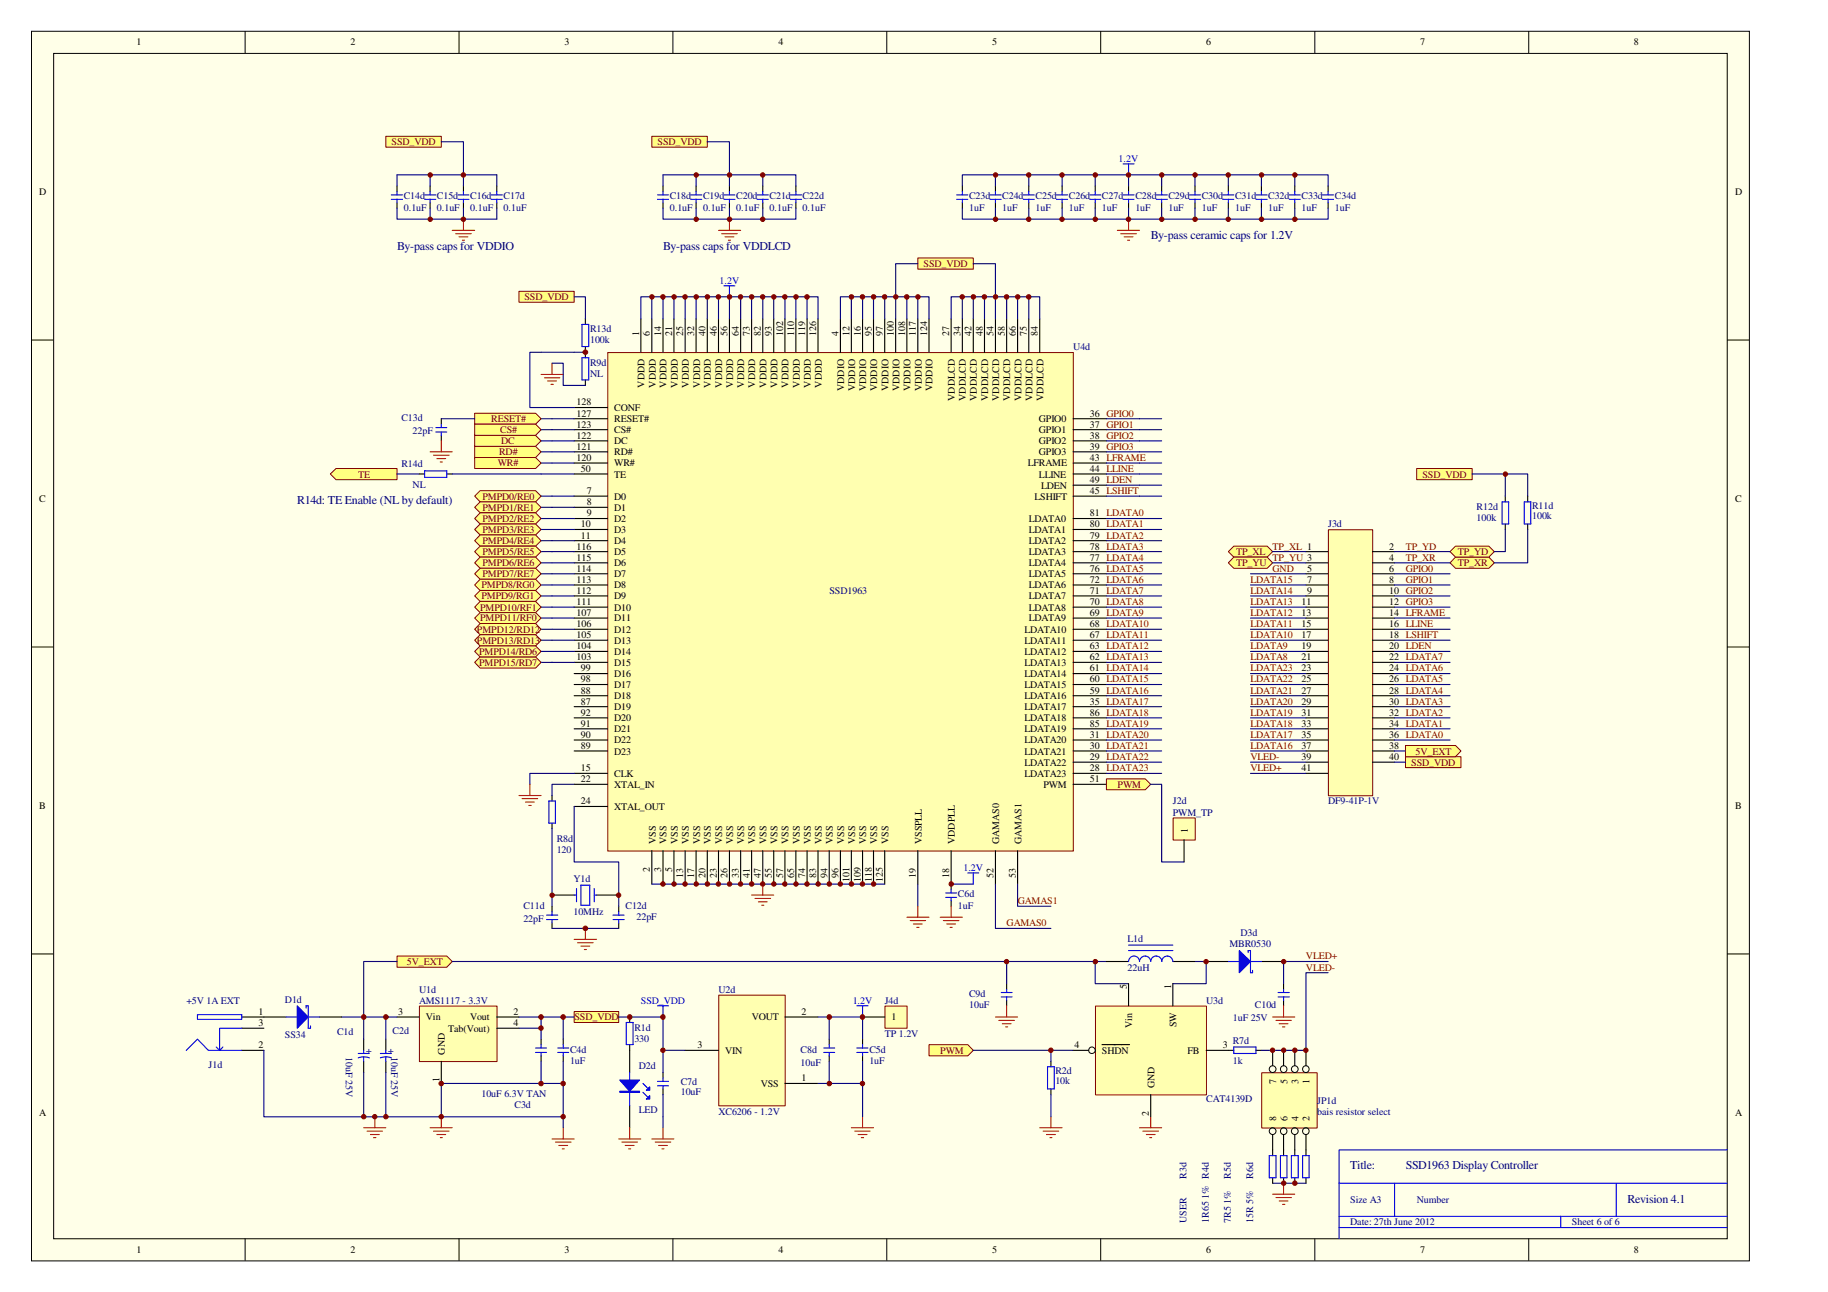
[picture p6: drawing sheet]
<svg xmlns="http://www.w3.org/2000/svg" width="297mm" height="210mm" viewBox="0 0 297 210" stroke-linecap="round" stroke-linejoin="round" font-family="sans-serif">
<defs><g id="words">
<g font-size="2" fill="#000080">
<text x="64.5" y="40.6">By-pass caps for VDDIO</text>
<text x="107.7" y="40.6">By-pass caps for VDDLCD</text>
<text x="187" y="38.8">By-pass ceramic caps for 1.2V</text>
<text x="48.3" y="82">R14d: TE Enable (NL by default)</text>
<text x="219.4" y="190">Title:</text>
<text x="228.4" y="190">SSD1963 Display Controller</text>
<text x="264.5" y="195.4">Revision 4.1</text>
</g>
<g font-size="1.6">
<text x="22.2" y="7.4">1</text>
<text x="57" y="7.4">2</text>
<text x="91.7" y="7.4">3</text>
<text x="126.5" y="7.4">4</text>
<text x="161.2" y="7.4">5</text>
<text x="196" y="7.4">6</text>
<text x="230.8" y="7.4">7</text>
<text x="265.5" y="7.4">8</text>
<text x="6.3" y="31.7">D</text>
<text x="281.9" y="31.7">D</text>
<text x="103.8" y="54.5" transform="rotate(-90 103.8 54.5)">1</text>
<text x="105.6" y="54.5" transform="rotate(-90 105.6 54.5)">6</text>
<text x="107.4" y="54.5" transform="rotate(-90 107.4 54.5)">14</text>
<text x="109.2" y="54.5" transform="rotate(-90 109.2 54.5)">21</text>
<text x="111" y="54.5" transform="rotate(-90 111 54.5)">25</text>
<text x="112.8" y="54.5" transform="rotate(-90 112.8 54.5)">32</text>
<text x="114.6" y="54.5" transform="rotate(-90 114.6 54.5)">40</text>
<text x="116.5" y="54.5" transform="rotate(-90 116.5 54.5)">46</text>
<text x="118.2" y="54.5" transform="rotate(-90 118.2 54.5)">56</text>
<text x="120.1" y="54.5" transform="rotate(-90 120.1 54.5)">64</text>
<text x="121.8" y="54.5" transform="rotate(-90 121.8 54.5)">73</text>
<text x="123.7" y="54.5" transform="rotate(-90 123.7 54.5)">82</text>
<text x="125.4" y="54.5" transform="rotate(-90 125.4 54.5)">93</text>
<text x="127.3" y="54.5" transform="rotate(-90 127.3 54.5)">102</text>
<text x="129" y="54.5" transform="rotate(-90 129 54.5)">110</text>
<text x="130.8" y="54.5" transform="rotate(-90 130.8 54.5)">119</text>
<text x="132.6" y="54.5" transform="rotate(-90 132.6 54.5)">126</text>
<text x="136.3" y="54.5" transform="rotate(-90 136.3 54.5)">4</text>
<text x="138" y="54.5" transform="rotate(-90 138 54.5)">12</text>
<text x="139.9" y="54.5" transform="rotate(-90 139.9 54.5)">16</text>
<text x="141.6" y="54.5" transform="rotate(-90 141.6 54.5)">95</text>
<text x="143.5" y="54.5" transform="rotate(-90 143.5 54.5)">97</text>
<text x="145.2" y="54.5" transform="rotate(-90 145.2 54.5)">100</text>
<text x="147.1" y="54.5" transform="rotate(-90 147.1 54.5)">108</text>
<text x="148.8" y="54.5" transform="rotate(-90 148.8 54.5)">117</text>
<text x="150.7" y="54.5" transform="rotate(-90 150.7 54.5)">124</text>
<text x="154.3" y="54.5" transform="rotate(-90 154.3 54.5)">27</text>
<text x="156.1" y="54.5" transform="rotate(-90 156.1 54.5)">34</text>
<text x="157.9" y="54.5" transform="rotate(-90 157.9 54.5)">42</text>
<text x="159.7" y="54.5" transform="rotate(-90 159.7 54.5)">48</text>
<text x="161.5" y="54.5" transform="rotate(-90 161.5 54.5)">54</text>
<text x="163.3" y="54.5" transform="rotate(-90 163.3 54.5)">58</text>
<text x="165.1" y="54.5" transform="rotate(-90 165.1 54.5)">66</text>
<text x="166.9" y="54.5" transform="rotate(-90 166.9 54.5)">75</text>
<text x="168.7" y="54.5" transform="rotate(-90 168.7 54.5)">84</text>
<text x="93.7" y="65.9">128</text>
<text x="104.7" y="63" transform="rotate(-90 104.7 63)">VDDD</text>
<text x="106.5" y="63" transform="rotate(-90 106.5 63)">VDDD</text>
<text x="108.3" y="63" transform="rotate(-90 108.3 63)">VDDD</text>
<text x="110.1" y="63" transform="rotate(-90 110.1 63)">VDDD</text>
<text x="111.9" y="63" transform="rotate(-90 111.9 63)">VDDD</text>
<text x="113.7" y="63" transform="rotate(-90 113.7 63)">VDDD</text>
<text x="115.5" y="63" transform="rotate(-90 115.5 63)">VDDD</text>
<text x="117.3" y="63" transform="rotate(-90 117.3 63)">VDDD</text>
<text x="119.1" y="63" transform="rotate(-90 119.1 63)">VDDD</text>
<text x="120.9" y="63" transform="rotate(-90 120.9 63)">VDDD</text>
<text x="122.7" y="63" transform="rotate(-90 122.7 63)">VDDD</text>
<text x="124.5" y="63" transform="rotate(-90 124.5 63)">VDDD</text>
<text x="126.4" y="63" transform="rotate(-90 126.4 63)">VDDD</text>
<text x="128.1" y="63" transform="rotate(-90 128.1 63)">VDDD</text>
<text x="130" y="63" transform="rotate(-90 130 63)">VDDD</text>
<text x="131.7" y="63" transform="rotate(-90 131.7 63)">VDDD</text>
<text x="133.6" y="63" transform="rotate(-90 133.6 63)">VDDD</text>
<text x="137.2" y="63.5" transform="rotate(-90 137.2 63.5)">VDDIO</text>
<text x="138.9" y="63.5" transform="rotate(-90 138.9 63.5)">VDDIO</text>
<text x="140.8" y="63.5" transform="rotate(-90 140.8 63.5)">VDDIO</text>
<text x="142.5" y="63.5" transform="rotate(-90 142.5 63.5)">VDDIO</text>
<text x="144.4" y="63.5" transform="rotate(-90 144.4 63.5)">VDDIO</text>
<text x="146.2" y="63.5" transform="rotate(-90 146.2 63.5)">VDDIO</text>
<text x="148" y="63.5" transform="rotate(-90 148 63.5)">VDDIO</text>
<text x="149.8" y="63.5" transform="rotate(-90 149.8 63.5)">VDDIO</text>
<text x="151.5" y="63.5" transform="rotate(-90 151.5 63.5)">VDDIO</text>
<text x="155.1" y="65.2" transform="rotate(-90 155.1 65.2)">VDDLCD</text>
<text x="157" y="65.2" transform="rotate(-90 157 65.2)">VDDLCD</text>
<text x="158.7" y="65.2" transform="rotate(-90 158.7 65.2)">VDDLCD</text>
<text x="160.6" y="65.2" transform="rotate(-90 160.6 65.2)">VDDLCD</text>
<text x="162.3" y="65.2" transform="rotate(-90 162.3 65.2)">VDDLCD</text>
<text x="164.2" y="65.2" transform="rotate(-90 164.2 65.2)">VDDLCD</text>
<text x="166" y="65.2" transform="rotate(-90 166 65.2)">VDDLCD</text>
<text x="167.8" y="65.2" transform="rotate(-90 167.8 65.2)">VDDLCD</text>
<text x="169.6" y="65.2" transform="rotate(-90 169.6 65.2)">VDDLCD</text>
<text x="93.7" y="71.3">122</text>
<text x="93.7" y="69.5">123</text>
<text x="93.7" y="67.7">127</text>
<text x="99.8" y="70.4">CS#</text>
<text x="99.8" y="68.6">RESET#</text>
<text x="99.8" y="66.8">CONF</text>
<text x="168.8" y="68.6">GPIO0</text>
<text x="168.8" y="70.4">GPIO1</text>
<text x="177.1" y="67.7">36 GPIO0</text>
<text x="177.1" y="69.5">37 GPIO1</text>
<text x="177.1" y="71.3">38 GPIO2</text>
<text x="93.7" y="74.9">120</text>
<text x="93.7" y="73.1">121</text>
<text x="94.4" y="76.7">50</text>
<text x="99.8" y="77.6">TE</text>
<text x="99.8" y="75.8">WR#</text>
<text x="99.8" y="74">RD#</text>
<text x="99.8" y="72.2">DC</text>
<text x="167" y="75.8">LFRAME</text>
<text x="168.8" y="72.2">GPIO2</text>
<text x="168.8" y="74">GPIO3</text>
<text x="168.8" y="77.6">LLINE</text>
<text x="177.1" y="73.1">39 GPIO3</text>
<text x="177.1" y="76.7">44 LLINE</text>
<text x="177.1" y="74.9">43 LFRAME</text>
<text x="6.3" y="81.5">C</text>
<text x="95.3" y="80.3">7</text>
<text x="95.3" y="82.1">8</text>
<text x="95.3" y="83.9">9</text>
<text x="99.8" y="81.2">D0</text>
<text x="99.8" y="83">D1</text>
<text x="168.1" y="81.2">LSHIFT</text>
<text x="169.2" y="79.4">LDEN</text>
<text x="177.1" y="83.9">81 LDATA0</text>
<text x="177.1" y="80.3">45 LSHIFT</text>
<text x="177.1" y="78.5">49 LDEN</text>
<text x="281.9" y="81.5">C</text>
<text x="93.7" y="89.3">116</text>
<text x="94.4" y="85.7">10</text>
<text x="94.4" y="87.5">11</text>
<text x="99.8" y="84.8">D2</text>
<text x="99.8" y="86.6">D3</text>
<text x="99.8" y="88.4">D4</text>
<text x="167.2" y="88.4">LDATA2</text>
<text x="167.2" y="86.6">LDATA1</text>
<text x="167.2" y="84.8">LDATA0</text>
<text x="177.1" y="89.3">78 LDATA3</text>
<text x="177.1" y="87.5">79 LDATA2</text>
<text x="177.1" y="85.7">80 LDATA1</text>
<text x="225.7" y="89.3">2</text>
<text x="93.7" y="94.7">113</text>
<text x="93.7" y="92.9">114</text>
<text x="93.7" y="91.1">115</text>
<text x="99.8" y="95.6">D8</text>
<text x="99.8" y="93.8">D7</text>
<text x="99.8" y="92">D6</text>
<text x="99.8" y="90.2">D5</text>
<text x="167.2" y="95.6">LDATA6</text>
<text x="167.2" y="93.8">LDATA5</text>
<text x="167.2" y="92">LDATA4</text>
<text x="167.2" y="90.2">LDATA3</text>
<text x="177.1" y="94.7">72 LDATA6</text>
<text x="177.1" y="92.9">76 LDATA5</text>
<text x="177.1" y="91.1">77 LDATA4</text>
<text x="212.4" y="92.9">5</text>
<text x="212.4" y="94.7">7</text>
<text x="225.7" y="91.1">4</text>
<text x="225.7" y="92.9">6</text>
<text x="225.7" y="94.7">8</text>
<text x="93.7" y="101.9">106</text>
<text x="93.7" y="100.1">107</text>
<text x="93.7" y="98.3">111</text>
<text x="93.7" y="96.5">112</text>
<text x="99.8" y="101">D11</text>
<text x="99.8" y="99.2">D10</text>
<text x="99.8" y="97.4">D9</text>
<text x="167.2" y="101">LDATA9</text>
<text x="167.2" y="99.2">LDATA8</text>
<text x="167.2" y="97.4">LDATA7</text>
<text x="177.1" y="101.9">68 LDATA10</text>
<text x="177.1" y="100.1">69 LDATA9</text>
<text x="177.1" y="98.3">70 LDATA8</text>
<text x="177.1" y="96.5">71 LDATA7</text>
<text x="211.5" y="98.3">11</text>
<text x="211.5" y="100.1">13</text>
<text x="211.5" y="101.9">15</text>
<text x="212.4" y="96.5">9</text>
<text x="225.7" y="96.5">10 GPIO2</text>
<text x="225.7" y="98.3">12 GPIO3</text>
<text x="225.7" y="100.1">14 LFRAME</text>
<text x="225.7" y="101.9">16 LLINE</text>
<text x="93.7" y="107.3">103</text>
<text x="93.7" y="105.5">104</text>
<text x="93.7" y="103.7">105</text>
<text x="99.8" y="106.4">D14</text>
<text x="99.8" y="104.6">D13</text>
<text x="99.8" y="102.8">D12</text>
<text x="166.5" y="106.4">LDATA12</text>
<text x="166.5" y="104.6">LDATA11</text>
<text x="166.5" y="102.8">LDATA10</text>
<text x="177.1" y="107.3">62 LDATA13</text>
<text x="177.1" y="105.5">63 LDATA12</text>
<text x="177.1" y="103.7">67 LDATA11</text>
<text x="211.5" y="103.7">17</text>
<text x="211.5" y="105.5">19</text>
<text x="211.5" y="107.3">21</text>
<text x="225.7" y="103.7">18 LSHIFT</text>
<text x="225.7" y="105.5">20 LDEN</text>
<text x="225.7" y="107.3">22 LDATA7</text>
<text x="94.4" y="112.7">88</text>
<text x="94.4" y="110.9">98</text>
<text x="94.4" y="109.1">99</text>
<text x="99.8" y="113.6">D18</text>
<text x="99.8" y="111.8">D17</text>
<text x="99.8" y="110">D16</text>
<text x="99.8" y="108.2">D15</text>
<text x="166.5" y="113.6">LDATA16</text>
<text x="166.5" y="111.8">LDATA15</text>
<text x="166.5" y="110">LDATA14</text>
<text x="166.5" y="108.2">LDATA13</text>
<text x="177.1" y="112.7">59 LDATA16</text>
<text x="177.1" y="110.9">60 LDATA15</text>
<text x="177.1" y="109.1">61 LDATA14</text>
<text x="211.5" y="109.1">23</text>
<text x="211.5" y="110.9">25</text>
<text x="211.5" y="112.7">27</text>
<text x="225.7" y="109.1">24 LDATA6</text>
<text x="225.7" y="110.9">26 LDATA5</text>
<text x="225.7" y="112.7">28 LDATA4</text>
<text x="94.4" y="114.5">87</text>
<text x="94.4" y="119.9">90</text>
<text x="94.4" y="118.1">91</text>
<text x="94.4" y="116.3">92</text>
<text x="99.8" y="115.4">D19</text>
<text x="99.8" y="119">D21</text>
<text x="99.8" y="117.2">D20</text>
<text x="166.5" y="115.4">LDATA17</text>
<text x="166.5" y="119">LDATA19</text>
<text x="166.5" y="117.2">LDATA18</text>
<text x="177.1" y="119.9">31 LDATA20</text>
<text x="177.1" y="114.5">35 LDATA17</text>
<text x="177.1" y="118.1">85 LDATA19</text>
<text x="177.1" y="116.3">86 LDATA18</text>
<text x="211.5" y="114.5">29</text>
<text x="211.5" y="116.3">31</text>
<text x="211.5" y="118.1">33</text>
<text x="211.5" y="119.9">35</text>
<text x="225.7" y="114.5">30 LDATA3</text>
<text x="225.7" y="116.3">32 LDATA2</text>
<text x="225.7" y="118.1">34 LDATA1</text>
<text x="225.7" y="119.9">36 LDATA0</text>
<text x="94.4" y="125.3">15</text>
<text x="94.4" y="121.7">89</text>
<text x="99.8" y="122.6">D23</text>
<text x="99.8" y="120.8">D22</text>
<text x="166.5" y="124.4">LDATA22</text>
<text x="166.5" y="122.6">LDATA21</text>
<text x="166.5" y="120.8">LDATA20</text>
<text x="177.1" y="125.3">28 LDATA23</text>
<text x="177.1" y="123.5">29 LDATA22</text>
<text x="177.1" y="121.7">30 LDATA21</text>
<text x="211.5" y="121.7">37</text>
<text x="211.5" y="123.5">39</text>
<text x="211.5" y="125.3">41</text>
<text x="225.7" y="121.7">38</text>
<text x="225.7" y="123.5">40</text>
<text x="6.3" y="131.4">B</text>
<text x="94.4" y="127.1">22</text>
<text x="94.4" y="130.7">24</text>
<text x="99.8" y="126.2">CLK</text>
<text x="99.8" y="128">XTAL_IN</text>
<text x="99.8" y="131.6">XTAL_OUT</text>
<text x="166.5" y="126.2">LDATA23</text>
<text x="169.5" y="128">PWM</text>
<text x="177.1" y="127.1">51</text>
<text x="281.9" y="131.4">B</text>
<text x="106.5" y="137.2" transform="rotate(-90 106.5 137.2)">VSS</text>
<text x="108.3" y="137.2" transform="rotate(-90 108.3 137.2)">VSS</text>
<text x="110.1" y="137.2" transform="rotate(-90 110.1 137.2)">VSS</text>
<text x="111.9" y="137.2" transform="rotate(-90 111.9 137.2)">VSS</text>
<text x="113.7" y="137.2" transform="rotate(-90 113.7 137.2)">VSS</text>
<text x="115.5" y="137.2" transform="rotate(-90 115.5 137.2)">VSS</text>
<text x="117.3" y="137.2" transform="rotate(-90 117.3 137.2)">VSS</text>
<text x="119.1" y="137.2" transform="rotate(-90 119.1 137.2)">VSS</text>
<text x="120.9" y="137.2" transform="rotate(-90 120.9 137.2)">VSS</text>
<text x="122.7" y="137.2" transform="rotate(-90 122.7 137.2)">VSS</text>
<text x="124.5" y="137.2" transform="rotate(-90 124.5 137.2)">VSS</text>
<text x="126.4" y="137.2" transform="rotate(-90 126.4 137.2)">VSS</text>
<text x="128.1" y="137.2" transform="rotate(-90 128.1 137.2)">VSS</text>
<text x="130" y="137.2" transform="rotate(-90 130 137.2)">VSS</text>
<text x="131.7" y="137.2" transform="rotate(-90 131.7 137.2)">VSS</text>
<text x="133.6" y="137.2" transform="rotate(-90 133.6 137.2)">VSS</text>
<text x="135.3" y="137.2" transform="rotate(-90 135.3 137.2)">VSS</text>
<text x="137.2" y="137.2" transform="rotate(-90 137.2 137.2)">VSS</text>
<text x="138.9" y="137.2" transform="rotate(-90 138.9 137.2)">VSS</text>
<text x="140.8" y="137.2" transform="rotate(-90 140.8 137.2)">VSS</text>
<text x="142.5" y="137.2" transform="rotate(-90 142.5 137.2)">VSS</text>
<text x="144.4" y="137.2" transform="rotate(-90 144.4 137.2)">VSS</text>
<text x="149.8" y="137.2" transform="rotate(-90 149.8 137.2)">VSSPLL</text>
<text x="155.1" y="137.2" transform="rotate(-90 155.1 137.2)">VDDPLL</text>
<text x="162.3" y="137.2" transform="rotate(-90 162.3 137.2)">GAMAS0</text>
<text x="166" y="137.2" transform="rotate(-90 166 137.2)">GAMAS1</text>
<text x="193" y="135.4" transform="rotate(-90 193 135.4)">1</text>
<text x="105.6" y="141.6" transform="rotate(-90 105.6 141.6)">2</text>
<text x="107.4" y="141.6" transform="rotate(-90 107.4 141.6)">3</text>
<text x="109.2" y="141.6" transform="rotate(-90 109.2 141.6)">5</text>
<text x="111" y="142.6" transform="rotate(-90 111 142.6)">13</text>
<text x="112.8" y="142.6" transform="rotate(-90 112.8 142.6)">17</text>
<text x="114.6" y="142.6" transform="rotate(-90 114.6 142.6)">20</text>
<text x="116.5" y="142.6" transform="rotate(-90 116.5 142.6)">23</text>
<text x="118.2" y="142.6" transform="rotate(-90 118.2 142.6)">26</text>
<text x="120.1" y="142.6" transform="rotate(-90 120.1 142.6)">33</text>
<text x="121.8" y="142.6" transform="rotate(-90 121.8 142.6)">41</text>
<text x="123.7" y="142.6" transform="rotate(-90 123.7 142.6)">47</text>
<text x="125.4" y="142.6" transform="rotate(-90 125.4 142.6)">55</text>
<text x="127.3" y="142.6" transform="rotate(-90 127.3 142.6)">57</text>
<text x="129" y="142.6" transform="rotate(-90 129 142.6)">65</text>
<text x="130.8" y="142.6" transform="rotate(-90 130.8 142.6)">74</text>
<text x="132.6" y="142.6" transform="rotate(-90 132.6 142.6)">83</text>
<text x="134.4" y="142.6" transform="rotate(-90 134.4 142.6)">94</text>
<text x="136.3" y="142.6" transform="rotate(-90 136.3 142.6)">96</text>
<text x="138" y="143.3" transform="rotate(-90 138 143.3)">101</text>
<text x="139.9" y="143.3" transform="rotate(-90 139.9 143.3)">109</text>
<text x="141.6" y="143.3" transform="rotate(-90 141.6 143.3)">118</text>
<text x="143.5" y="143.3" transform="rotate(-90 143.5 143.3)">125</text>
<text x="148.8" y="142.6" transform="rotate(-90 148.8 142.6)">19</text>
<text x="154.3" y="142.6" transform="rotate(-90 154.3 142.6)">18</text>
<text x="161.5" y="142.6" transform="rotate(-90 161.5 142.6)">52</text>
<text x="165.1" y="142.6" transform="rotate(-90 165.1 142.6)">53</text>
<text x="183.1" y="160.7" transform="rotate(-90 183.1 160.7)">5</text>
<text x="190.3" y="160.7" transform="rotate(-90 190.3 160.7)">1</text>
<text x="42" y="164.9">1</text>
<text x="42" y="166.7">3</text>
<text x="64.7" y="164.9">3</text>
<text x="69.2" y="165.8">Vin</text>
<text x="72.8" y="167.6">Tab(Vout)</text>
<text x="76.4" y="165.8">Vout</text>
<text x="83.4" y="164.9">2</text>
<text x="83.4" y="166.7">4</text>
<text x="122.2" y="165.8">VOUT</text>
<text x="130.3" y="164.9">2</text>
<text x="144.9" y="165.8">1</text>
<text x="184" y="167" transform="rotate(-90 184 167)">Vin</text>
<text x="191.2" y="166.9" transform="rotate(-90 191.2 166.9)">SW</text>
<text x="42" y="170.3">2</text>
<text x="72.3" y="171.4" transform="rotate(-90 72.3 171.4)">GND</text>
<text x="113.3" y="170.3">3</text>
<text x="117.9" y="171.2">VIN</text>
<text x="174.6" y="170.3">4</text>
<text x="179.1" y="171.2">SHDN</text>
<text x="193" y="171.2">FB</text>
<text x="198.7" y="170.3">3</text>
<text x="71.4" y="175.9" transform="rotate(-90 71.4 175.9)">1</text>
<text x="123.6" y="176.6">VSS</text>
<text x="130.3" y="175.7">1</text>
<text x="187.6" y="176.8" transform="rotate(-90 187.6 176.8)">GND</text>
<text x="207.4" y="176.1" transform="rotate(-90 207.4 176.1)">7</text>
<text x="209.2" y="176.1" transform="rotate(-90 209.2 176.1)">5</text>
<text x="211" y="176.1" transform="rotate(-90 211 176.1)">3</text>
<text x="212.8" y="176.1" transform="rotate(-90 212.8 176.1)">1</text>
<text x="6.3" y="181.3">A</text>
<text x="186.7" y="181.3" transform="rotate(-90 186.7 181.3)">2</text>
<text x="207.4" y="182.2" transform="rotate(-90 207.4 182.2)">8</text>
<text x="209.2" y="182.2" transform="rotate(-90 209.2 182.2)">6</text>
<text x="211" y="182.2" transform="rotate(-90 211 182.2)">4</text>
<text x="212.8" y="182.2" transform="rotate(-90 212.8 182.2)">2</text>
<text x="281.9" y="181.3">A</text>
<text x="22.2" y="203.6">1</text>
<text x="57" y="203.6">2</text>
<text x="91.7" y="203.6">3</text>
<text x="126.5" y="203.6">4</text>
<text x="161.2" y="203.6">5</text>
<text x="196" y="203.6">6</text>
<text x="230.8" y="203.6">7</text>
<text x="265.5" y="203.6">8</text>
</g>
<g font-size="1.6" fill="#800000">
<text x="63.6" y="23.6">SSD_VDD</text>
<text x="106.8" y="23.6">SSD_VDD</text>
<text x="150.1" y="43.4">SSD_VDD</text>
<text x="85.2" y="48.8">SSD_VDD</text>
<text x="79.8" y="68.6">RESET#</text>
<text x="81.3" y="70.4">CS#</text>
<text x="58.2" y="77.6">TE</text>
<text x="80.9" y="75.8">WR#</text>
<text x="81.1" y="74">RD#</text>
<text x="81.4" y="72.2">DC</text>
<text x="231.1" y="77.6">SSD_VDD</text>
<text x="78.4" y="81.2">PMPD0/RE0</text>
<text x="78.4" y="83">PMPD1/RE1</text>
<text x="78.4" y="84.8">PMPD2/RE2</text>
<text x="78.4" y="86.6">PMPD3/RE3</text>
<text x="78.4" y="88.4">PMPD4/RE4</text>
<text x="206.8" y="89.3">TP_XL 1</text>
<text x="228.4" y="89.3">TP_YD</text>
<text x="78.2" y="95.6">PMPD8/RG0</text>
<text x="78.4" y="90.2">PMPD5/RE5</text>
<text x="78.4" y="92">PMPD6/RE6</text>
<text x="78.4" y="93.8">PMPD7/RE7</text>
<text x="200.9" y="90.2">TP_XL</text>
<text x="200.9" y="92">TP_YU</text>
<text x="203.2" y="94.7">LDATA15</text>
<text x="206.8" y="91.1">TP_YU 3</text>
<text x="206.8" y="92.9">GND</text>
<text x="228.4" y="91.1">TP_XR</text>
<text x="228.4" y="92.9">GPIO0</text>
<text x="228.4" y="94.7">GPIO1</text>
<text x="236.9" y="92">TP_XR</text>
<text x="236.9" y="90.2">TP_YD</text>
<text x="78" y="99.2">PMPD10/RF1</text>
<text x="78" y="101">PMPD11/RF0</text>
<text x="78.2" y="97.4">PMPD9/RG1</text>
<text x="203.2" y="101.9">LDATA11</text>
<text x="203.2" y="100.1">LDATA12</text>
<text x="203.2" y="98.3">LDATA13</text>
<text x="203.2" y="96.5">LDATA14</text>
<text x="77.5" y="102.8">PMPD12/RD12</text>
<text x="77.5" y="104.6">PMPD13/RD13</text>
<text x="77.8" y="106.4">PMPD14/RD6</text>
<text x="203.2" y="107.3">LDATA8</text>
<text x="203.2" y="105.5">LDATA9</text>
<text x="203.2" y="103.7">LDATA10</text>
<text x="77.8" y="108.2">PMPD15/RD7</text>
<text x="203.2" y="112.7">LDATA21</text>
<text x="203.2" y="110.9">LDATA22</text>
<text x="203.2" y="109.1">LDATA23</text>
<text x="203.2" y="119.9">LDATA17</text>
<text x="203.2" y="118.1">LDATA18</text>
<text x="203.2" y="116.3">LDATA19</text>
<text x="203.2" y="114.5">LDATA20</text>
<text x="203.2" y="125.3">VLED+</text>
<text x="203.2" y="123.5">VLED-</text>
<text x="203.2" y="121.7">LDATA16</text>
<text x="229.3" y="124.4">SSD_VDD</text>
<text x="230" y="122.6">5V_EXT</text>
<text x="181.6" y="128">PWM</text>
<text x="165.4" y="146.9">GAMAS1</text>
<text x="163.6" y="150.5">GAMAS0</text>
<text x="212.2" y="155.9">VLED+</text>
<text x="66.1" y="156.8">5V_EXT</text>
<text x="212.2" y="157.7">VLED-</text>
<text x="93.3" y="165.8">SSD_VDD</text>
<text x="152.8" y="171.2">PWM</text>
</g>
<g font-size="1.6" fill="#00f">
<text x="181.8" y="26.3">1.2V</text>
<text x="116.9" y="46.1">1.2V</text>
<text x="156.5" y="141.5">1.2V</text>
<text x="104.1" y="163.1">SSD_VDD</text>
<text x="138.6" y="163.1">1.2V</text>
</g>
<g font-size="1.6" fill="#000080">
<text x="65.6" y="32.4">C14d</text>
<text x="65.6" y="34.2">0.1uF</text>
<text x="71" y="32.4">C15d</text>
<text x="71" y="34.2">0.1uF</text>
<text x="76.4" y="32.4">C16d</text>
<text x="76.4" y="34.2">0.1uF</text>
<text x="81.8" y="32.4">C17d</text>
<text x="81.8" y="34.2">0.1uF</text>
<text x="108.8" y="32.4">C18d</text>
<text x="108.8" y="34.2">0.1uF</text>
<text x="114.3" y="32.4">C19d</text>
<text x="114.3" y="34.2">0.1uF</text>
<text x="119.6" y="32.4">C20d</text>
<text x="119.6" y="34.2">0.1uF</text>
<text x="125" y="32.4">C21d</text>
<text x="125" y="34.2">0.1uF</text>
<text x="130.4" y="32.4">C22d</text>
<text x="130.4" y="34.2">0.1uF</text>
<text x="157.5" y="32.4">C23d</text>
<text x="157.5" y="34.2">1uF</text>
<text x="162.9" y="32.4">C24d</text>
<text x="162.9" y="34.2">1uF</text>
<text x="168.3" y="32.4">C25d</text>
<text x="168.3" y="34.2">1uF</text>
<text x="173.7" y="32.4">C26d</text>
<text x="173.7" y="34.2">1uF</text>
<text x="179.1" y="32.4">C27d</text>
<text x="179.1" y="34.2">1uF</text>
<text x="184.5" y="32.4">C28d</text>
<text x="184.5" y="34.2">1uF</text>
<text x="189.9" y="32.4">C29d</text>
<text x="189.9" y="34.2">1uF</text>
<text x="195.3" y="32.4">C30d</text>
<text x="195.3" y="34.2">1uF</text>
<text x="200.7" y="32.4">C31d</text>
<text x="200.7" y="34.2">1uF</text>
<text x="206.1" y="32.4">C32d</text>
<text x="206.1" y="34.2">1uF</text>
<text x="211.5" y="32.4">C33d</text>
<text x="211.5" y="34.2">1uF</text>
<text x="216.9" y="32.4">C34d</text>
<text x="216.9" y="34.2">1uF</text>
<text x="95.9" y="54">R13d</text>
<text x="95.9" y="55.8">100k</text>
<text x="95.9" y="59.4">R9d</text>
<text x="174.4" y="56.9">U4d</text>
<text x="95.9" y="61.2">NL</text>
<text x="65.2" y="68.4">C13d</text>
<text x="67.1" y="70.6">22pF</text>
<text x="65.2" y="75.9">R14d</text>
<text x="67.1" y="79.2">NL</text>
<text x="239.9" y="82.8">R12d</text>
<text x="249" y="82.6">R11d</text>
<text x="215.8" y="85.7">J3d</text>
<text x="239.9" y="84.6">100k</text>
<text x="249" y="84.2">100k</text>
<text x="134.8" y="96.5">SSD1963</text>
<text x="190.6" y="130.7">J2d</text>
<text x="215.8" y="130.7">DF9-41P-1V</text>
<text x="90.5" y="136.8">R8d</text>
<text x="190.6" y="132.5">PWM_TP</text>
<text x="90.5" y="138.6">120</text>
<text x="93.2" y="143.3">Y1d</text>
<text x="85" y="147.6">C11d</text>
<text x="85" y="149.8">22pF</text>
<text x="93.2" y="148.7">10MHz</text>
<text x="101.6" y="147.6">C12d</text>
<text x="103.4" y="149.4">22pF</text>
<text x="155.7" y="145.8">C6d</text>
<text x="155.7" y="147.6">1uF</text>
<text x="183.2" y="153">L1d</text>
<text x="199.8" y="153.9">MBR0530</text>
<text x="201.6" y="152.1">D3d</text>
<text x="68.1" y="161.3">U1d</text>
<text x="116.8" y="161.3">U2d</text>
<text x="183.2" y="157.7">22uH</text>
<text x="30.3" y="163.1">+5V 1A EXT</text>
<text x="46.3" y="162.9">D1d</text>
<text x="63.8" y="167.9">C2d</text>
<text x="68.1" y="163.1">AMS1117 - 3.3V</text>
<text x="103.1" y="167.4">R1d</text>
<text x="143.8" y="163.1">J4d</text>
<text x="157.5" y="162">C9d</text>
<text x="157.5" y="163.8">10uF</text>
<text x="196" y="163.1">U3d</text>
<text x="200.3" y="165.9">1uF 25V</text>
<text x="203.9" y="163.8">C10d</text>
<text x="33.9" y="173.5">J1d</text>
<text x="46.3" y="168.7">SS34</text>
<text x="54.8" y="168.1">C1d</text>
<text x="56.2" y="171.7" transform="rotate(90 56.2 171.7)">10uF 25V</text>
<text x="59.5" y="171.2">+</text>
<text x="63.1" y="171.2">+</text>
<text x="63.6" y="171.7" transform="rotate(90 63.6 171.7)">10uF 25V</text>
<text x="92.6" y="171">C4d</text>
<text x="92.6" y="172.8">1uF</text>
<text x="103.1" y="169.2">330</text>
<text x="103.8" y="173.7">D2d</text>
<text x="130.1" y="171">C8d</text>
<text x="130.1" y="173.2">10uF</text>
<text x="141.3" y="171">C5d</text>
<text x="141.3" y="172.8">1uF</text>
<text x="143.8" y="168.5">TP 1.2V</text>
<text x="200.3" y="169.6">R7d</text>
<text x="200.3" y="172.8">1k</text>
<text x="78.2" y="178.2">10uF 6.3V TAN</text>
<text x="110.6" y="176.2">C7d</text>
<text x="110.6" y="177.8">10uF</text>
<text x="171.5" y="174.4">R2d</text>
<text x="171.5" y="176.1">10k</text>
<text x="196" y="179.1">CAT4139D</text>
<text x="214" y="179.3">JP1d</text>
<text x="83.6" y="180">C3d</text>
<text x="103.8" y="180.9">LED</text>
<text x="116.8" y="181.1">XC6206 - 1.2V</text>
<text x="214" y="181.1">bais resistor select</text>
<text x="192.8" y="191.5" transform="rotate(-90 192.8 191.5)">R3d</text>
<text x="200" y="191.5" transform="rotate(-90 200 191.5)">R5d</text>
<text x="203.6" y="191.5" transform="rotate(-90 203.6 191.5)">R6d</text>
<text x="219.4" y="195.5">Size A3</text>
<text x="230.2" y="195.5">Number</text>
<text x="192.8" y="198.7" transform="rotate(-90 192.8 198.7)">USER</text>
<text x="196.4" y="198.7" transform="rotate(-90 196.4 198.7)">1R65 1% R4d</text>
<text x="200" y="198.7" transform="rotate(-90 200 198.7)">7R5 1%</text>
<text x="203.6" y="198.7" transform="rotate(-90 203.6 198.7)">15R 5%</text>
<text x="219.4" y="199.1">Date: 27th June 2012</text>
<text x="255.4" y="199.1">Sheet 6 of 6</text>
</g>
</g></defs>
<path d="M5.1 5.1h279.2v199.8h-279.2z" fill="#ffffe8"/>
<g fill="none" stroke="#000" stroke-width=".16">
<path d="M5.1 5.1h279.2v199.8h-279.2zM8.7 8.7h272v192.6h-272zM39.8 5v3.6M74.6 5v3.6M109.3 5v3.6M144.1 5v3.6M178.9 5v3.6M213.7 5v3.6M248.4 5v3.6M5.1 55.2h3.6M280.6 55.2h3.6M5.1 105.1h3.6"/>
<path d="M280.6 105.1h3.6M5.1 155h3.6M280.6 155h3.6M39.8 201.2v3.6M74.6 201.2v3.6M109.3 201.2v3.6M144.1 201.2v3.6M178.9 201.2v3.6M213.7 201.2v3.6M248.4 201.2v3.6"/>
</g>
<path d="M98.8 57.3h75.6v81h-75.6z" fill="#ffffb0"/>
<path d="M98.8 57.3h75.6v81h-75.6z" fill="none" stroke="#800000" stroke-width=".16"/>
<g fill="none" stroke="#000" stroke-width=".18">
<path d="M64.5 30.2v.9M64.5 32.9v.9M69.9 30.2v.9M69.9 32.9v.9M75.3 30.2v.9M75.3 32.9v.9M80.7 30.2v.9M80.7 32.9v.9M107.7 30.2v.9M107.7 32.9v.9M113.1 30.2v.9M113.1 32.9v.9"/>
<path d="M118.5 30.2v.9M118.5 32.9v.9M123.9 30.2v.9M123.9 32.9v.9M156.4 30.2v.9M156.4 32.9v.9M161.8 30.2v.9M161.8 32.9v.9M167.2 30.2v.9M167.2 32.9v.9M172.6 30.2v.9M172.6 32.9v.9"/>
<path d="M178 30.2v.9M178 32.9v.9M183.4 30.2v.9M183.4 32.9v.9M188.8 30.2v.9M188.8 32.9v.9M194.2 30.2v.9M194.2 32.9v.9M199.6 30.2v.9M199.6 32.9v.9M104.1 51.8v5.4M105.9 51.8v5.4"/>
<path d="M107.7 51.8v5.4M109.5 51.8v5.4M111.3 51.8v5.4M113.1 51.8v5.4M114.9 51.8v5.4M116.8 51.8v5.4M118.5 51.8v5.4M120.4 51.8v5.4M122.1 51.8v5.4M123.9 51.8v5.4M125.7 51.8v5.4M127.5 51.8v5.4"/>
<path d="M129.3 51.8v5.4M131.1 51.8v5.4M132.9 51.8v5.4M136.6 51.8v5.4M138.3 51.8v5.4M140.2 51.8v5.4M141.9 51.8v5.4M143.8 51.8v5.4M145.5 51.8v5.4M147.4 51.8v5.4M149.1 51.8v5.4M151 51.8v5.4"/>
<path d="M154.6 51.8v5.4M156.4 51.8v5.4M158.2 51.8v5.4M160 51.8v5.4M161.8 51.8v5.4M163.6 51.8v5.4M165.4 51.8v5.4M167.2 51.8v5.4M168.9 51.8v5.4M93.3 68h5.4M93.3 69.8h5.4M93.3 71.6h5.4"/>
<path d="M93.3 73.4h5.4M93.3 75.2h5.4M93.3 77h5.4M93.3 66.2h5.4M174.4 68h5.4M174.4 69.8h5.4M174.4 71.6h5.4M174.4 73.4h5.4M174.4 75.2h5.4M174.4 77h5.4M174.4 78.8h5.4M93.3 80.6h5.4"/>
<path d="M93.3 82.4h5.4M93.3 84.2h5.4M93.3 86h5.4M93.3 87.8h5.4M93.3 98.6h5.4M93.3 96.8h5.4M93.3 95h5.4M93.3 93.2h5.4M93.3 91.4h5.4M93.3 89.6h5.4M174.4 80.6h5.4M174.4 84.2h5.4"/>
<path d="M174.4 86h5.4M174.4 87.8h5.4M174.4 98.6h5.4M174.4 96.8h5.4M174.4 95h5.4M174.4 93.2h5.4M174.4 91.4h5.4M174.4 89.6h5.4M93.3 114.8h5.4M93.3 113h5.4M93.3 111.2h5.4M93.3 109.4h5.4"/>
<path d="M93.3 107.6h5.4M93.3 105.8h5.4M93.3 104h5.4M93.3 102.2h5.4M93.3 100.4h5.4M93.3 118.4h5.4M93.3 116.6h5.4M174.4 114.8h5.4M174.4 113h5.4M174.4 111.2h5.4M174.4 109.4h5.4M174.4 107.6h5.4"/>
<path d="M174.4 105.8h5.4M174.4 104h5.4M174.4 102.2h5.4M174.4 100.4h5.4M174.4 118.4h5.4M174.4 116.6h5.4M89.7 129.2v.9M89.7 133.7v.9M93.3 125.6h5.4M93.3 127.4h5.4M93.3 131h5.4M93.3 122h5.4"/>
<path d="M93.3 120.2h5.4M105.9 138.2v5.4M107.7 138.2v5.4M109.5 138.2v5.4M111.3 138.2v5.4M113.1 138.2v5.4M114.9 138.2v5.4M116.8 138.2v5.4M118.5 138.2v5.4M120.4 138.2v5.4M122.1 138.2v5.4M123.9 138.2v5.4"/>
<path d="M125.7 138.2v5.4M127.5 138.2v5.4M129.3 138.2v5.4M131.1 138.2v5.4M132.9 138.2v5.4M134.7 138.2v5.4M136.6 138.2v5.4M138.3 138.2v5.4M140.2 138.2v5.4M141.9 138.2v5.4M143.8 138.2v5.4M149.1 138.2v5.4"/>
<path d="M154.6 138.2v6.3M161.8 138.2v5.4M165.4 138.2v5.4M174.4 125.6h5.4M174.4 127.4h5.4M174.4 123.8h5.4M174.4 122h5.4M174.4 120.2h5.4M89.7 147.2v.9M89.7 149.9v.9M100.5 147.2v.9M100.5 149.9v.9"/>
<path d="M154.6 146.3v.9"/>
</g>
<g fill="none" stroke="#000080" stroke-width=".18">
<path d="M69.9 28.4v1.8M69.9 33.8v1.8M75.3 28.4v1.8M75.3 33.8v1.8M80.7 28.4v1.8M80.7 33.8v1.8M113.1 28.4v1.8M113.1 33.8v1.8M118.5 28.4v1.8M118.5 33.8v1.8M123.9 28.4v1.8M123.9 33.8v1.8"/>
<path d="M161.8 28.4v1.8M161.8 33.8v1.8M167.2 28.4v1.8M167.2 33.8v1.8M172.6 28.4v1.8M172.6 33.8v1.8M178 28.4v1.8M178 33.8v1.8M183.4 28.4v1.8M183.4 33.8v1.8M188.8 28.4v1.8M188.8 33.8v1.8"/>
<path d="M194.2 28.4v1.8M194.2 33.8v1.8M199.6 28.4v1.8M199.6 33.8v1.8M104.1 51.8v-3.6h28.8v3.6M105.9 48.2v3.6M107.7 48.2v3.6M109.5 48.2v3.6M111.3 48.2v3.6M113.1 48.2v3.6M114.9 48.2v3.6M116.8 48.2v3.6"/>
<path d="M118.5 48.2v3.6M120.4 48.2v3.6M122.1 48.2v3.6M123.9 48.2v3.6M125.7 48.2v3.6M127.5 48.2v3.6M129.3 48.2v3.6M131.1 48.2v3.6M136.6 51.8v-3.6h14.4v3.6M138.3 48.2v3.6M140.2 48.2v3.6M141.9 48.2v3.6"/>
<path d="M143.8 48.2v3.6M145.5 48.2v3.6M147.4 48.2v3.6M149.1 48.2v3.6M154.6 51.8v-3.6h14.3v3.6M156.4 48.2v3.6M158.2 48.2v3.6M160 48.2v3.6M161.8 48.2v3.6M163.6 48.2v3.6M165.4 48.2v3.6M167.2 48.2v3.6"/>
<path d="M87.9 68h5.4M87.9 69.8h5.4M87.9 71.6h5.4M87.9 73.4h5.4M87.9 75.2h5.4M87.9 66.2h5.4M179.8 68h9M179.8 69.8h9M179.8 71.6h9M179.8 73.4h9M179.8 75.2h9M179.8 77h9"/>
<path d="M179.8 78.8h9M87.9 80.6h5.4M87.9 84.2h5.4M87.9 86h5.4M87.9 87.8h5.4M87.9 89.6h5.4M87.9 91.4h5.4M87.9 93.2h5.4M87.9 95h5.4M87.9 96.8h5.4M87.9 98.6h5.4M87.9 82.4h5.4"/>
<path d="M179.8 80.6h9M179.8 84.2h9M179.8 86h9M179.8 87.8h9M179.8 89.6h9M179.8 91.4h9M179.8 93.2h9M179.8 95h9M179.8 96.8h9M179.8 98.6h9M87.9 100.4h5.4M87.9 102.2h5.4"/>
<path d="M87.9 104h5.4M87.9 105.8h5.4M87.9 107.6h5.4M179.8 100.4h9M179.8 102.2h9M179.8 104h9M179.8 105.8h9M179.8 107.6h9M179.8 109.4h9M179.8 111.2h9M179.8 113h9M179.8 114.8h9"/>
<path d="M179.8 116.6h9M179.8 118.4h9M179.8 120.2h9M179.8 122h9M179.8 123.8h9M179.8 125.6h9M105.9 143.6h37.9M154.6 143.6h3.6"/>
</g>
<g fill="none" stroke="#f00" stroke-width=".18">
<path d="M73.5 37.4h3.6M74 38h2.6M74.6 38.5h1.4M75.1 39h.4M75.3 35.6v1.8M116.8 37.4h3.6M117.3 38h2.5M117.8 38.5h1.4M118.4 39h.3M118.5 35.6v1.8M181.6 37.4h3.6M182.1 38h2.6"/>
<path d="M182.7 38.5h1.4M183.2 39h.4M183.4 35.6v1.8M84.3 129.2h3.6M84.8 129.8h2.6M85.4 130.3h1.4M85.9 130.9h.4M86.1 127.4v1.8M93.3 152.6h3.6M93.8 153.2h2.6M94.4 153.7h1.4M95 154.3h.3"/>
<path d="M95.1 150.8v1.8M122.1 145.4h3.6M122.7 146h2.5M123.2 146.5h1.5M123.8 147.1h.3M123.9 143.6v1.8M147.4 149h3.6M147.9 149.6h2.5M148.4 150.1h1.5M149 150.7h.3M149.1 147.2v1.8"/>
</g>
<g fill="none" stroke="#00f" stroke-width=".18">
<path d="M63.6 32.4h1.8M63.6 31.7h1.8M64.5 31.1v.6M64.5 32.4v.5M69 32.4h1.8M69 31.7h1.8M69.9 31.1v.6M69.9 32.4v.5M74.4 32.4h1.8M74.4 31.7h1.8M75.3 31.1v.6M75.3 32.4v.5"/>
<path d="M79.8 32.4h1.8M79.8 31.7h1.8M80.7 31.1v.6M80.7 32.4v.5M106.8 32.4h1.8M106.8 31.7h1.8M107.7 31.1v.6M107.7 32.4v.5M112.2 32.4h1.8M112.2 31.7h1.8M113.1 31.1v.6M113.1 32.4v.5"/>
<path d="M117.6 32.4h1.8M117.6 31.7h1.8M118.5 31.1v.6M118.5 32.4v.5M123 32.4h1.8M123 31.7h1.8M123.9 31.1v.6M123.9 32.4v.5M155.4 32.4h1.9M155.4 31.7h1.9M156.4 31.1v.6M156.4 32.4v.5"/>
<path d="M160.9 32.4h1.8M160.9 31.7h1.8M161.8 31.1v.6M161.8 32.4v.5M166.3 32.4h1.8M166.3 31.7h1.8M167.2 31.1v.6M167.2 32.4v.5M171.7 32.4h1.8M171.7 31.7h1.8M172.6 31.1v.6M172.6 32.4v.5"/>
<path d="M177.1 32.4h1.8M177.1 31.7h1.8M178 31.1v.6M178 32.4v.5M182.5 32.4h1.8M182.5 31.7h1.8M182.5 26.6h1.8M183.4 26.6v1.8M183.4 31.1v.6M183.4 32.4v.5M187.9 32.4h1.8M187.9 31.7h1.8"/>
<path d="M188.8 31.1v.6M188.8 32.4v.5M193.3 32.4h1.8M193.3 31.7h1.8M194.2 31.1v.6M194.2 32.4v.5M198.7 32.4h1.8M198.7 31.7h1.8M199.6 31.1v.6M199.6 32.4v.5M117.6 46.4h1.8M118.5 46.4v1.8"/>
<path d="M89.2 130.1h1.1v3.6h-1.1zM88.8 149.4h1.8M88.8 148.7h1.8M89.7 148.1v.6M89.7 149.4v.5M99.6 149.4h1.8M99.6 148.7h1.8M100.5 148.1v.6M100.5 149.4v.5M153.7 145.8h1.7M153.7 145.1h1.7M154.6 144.5v.6"/>
<path d="M154.6 145.8v.5M157.3 141.8h1.7M158.2 141.8v1.8"/>
</g>
<path d="M116.8 161.7h10.8v18h-10.8z" fill="#ffffb0"/>
<path d="M116.8 161.7h10.8v18h-10.8z" fill="none" stroke="#800000" stroke-width=".16"/>
<g fill="none" stroke="#000" stroke-width=".18">
<path d="M95.1 51.8v.9M95.1 56.3v1.8M95.1 61.7v.9M163.6 159.8v.9M208.6 159.8v.9M107.7 174.2v.9M107.7 176.9v.9M111.3 170.6h5.5M127.5 176h5.4M127.5 165.2h5.4M140.2 168.8v.9M140.2 171.5v.9"/>
<path d="M163.6 162.5v.9M208.6 162.5v.9M208.6 186.8v.9M208.6 191.3v.9"/>
</g>
<g fill="none" stroke="#00f" stroke-width=".18">
<path d="M94.6 52.7h1.1v3.6h-1.1zM94.6 58.1h1.1v3.6h-1.1zM106.8 176.4h1.8M106.8 175.7h1.8M107.7 175.1v.6M107.7 176.4v.5M139.2 171h1.9M139.2 170.3h1.9M139.2 163.4h1.9M140.2 163.4v1.8M140.2 169.7v.6M140.2 171v.5"/>
<path d="M162.7 162h1.8M162.7 161.2h1.8M163.6 160.7v.5M163.6 162v.5M207.7 162h1.8M207.7 161.2h1.8M208.6 160.7v.5M208.6 162v.5M208.1 187.7h1v3.6h-1z"/>
</g>
<g fill="none" stroke="#f00" stroke-width=".18">
<path d="M89.7 59v1.8M87.9 60.8h3.6M88.5 61.4h2.5M89 61.9h1.4M89.5 62.4h.4M105.9 185h3.6M106.5 185.5h2.5M107 186.1h1.5M107.6 186.6h.3M107.7 183.2v1.8M138.3 183.2h3.6M138.9 183.8h2.5"/>
<path d="M139.4 184.3h1.5M140 184.8h.3M140.2 181.4v1.8M185.2 183.2h3.6M185.7 183.8h2.6M186.3 184.3h1.4M186.8 184.8h.4M187 181.4v1.8"/>
</g>
<path d="M87.9 57.2h7.2M160 156.2h19.8M178 156.2v3.6h5.4M194.2 156.2h1.8v3.6h-5.4M208.6 156.2h3.6M107.7 170.6h3.6" fill="none" stroke="#11037f" stroke-width=".18"/>
<path d="M179.8 126.5h6.3l.9 .9-.9 .9h-6.3z" fill-rule="evenodd" fill="#ffff80"/>
<path d="M179.8 126.5h6.3l.9 .9-.9 .9h-6.3z" fill="none" stroke="#800000" stroke-width=".16"/>
<path d="M170.8 172.4v.9M170.8 176.9v.9" fill="none" stroke="#000" stroke-width=".18"/>
<path d="M170.2 173.3h1.1v3.6h-1.1z" fill="none" stroke="#00f" stroke-width=".18"/>
<path d="M151 169.7h6.3l.9 .9-.9 .9h-6.3z" fill-rule="evenodd" fill="#ffff80"/>
<path d="M151 169.7h6.3l.9 .9-.9 .9h-6.3z" fill="none" stroke="#800000" stroke-width=".16"/>
<path d="M152.8 149h3.6M153.3 149.6h2.5M153.8 150.1h1.5M154.4 150.7h.3M154.6 147.2v1.8" fill="none" stroke="#f00" stroke-width=".18"/>
<path d="M149.1 143.6v3.6" fill="none" stroke="#000080" stroke-width=".18"/>
<path d="M178.1 163.5h17.9v14.4h-17.9z" fill="#ffffb0"/>
<path d="M178 163.4h18v14.5h-18z" fill="none" stroke="#800000" stroke-width=".16"/>
<path d="M89.7 145.4h3.6M96.9 145.4h3.6M179.8 156.2h3.6M183.4 159.8v3.6M190.6 159.8v3.6M190.6 156.2h3.6M174.4 170.6h2.5M179.1 169.7h4.5M187 177.8v3.6M196 170.6h4.5M204.1 170.6h.9" fill="none" stroke="#000" stroke-width=".18"/>
<circle cx="177.4" cy="170.6" r=".54" fill="none" stroke="#000" stroke-width=".16"/>
<path d="M93.3 145.4h.4M93.7 144.4v2.1M94.4 143.8h1.4v3.3h-1.4zM96.6 144.4v2.1M96.6 145.4h.3M183.4 156.2a.89 .89 0 0 1 .9-.9 .89 .89 0 0 1 .9 .9 .91 .91 0 0 1 .9-.9 .91 .91 0 0 1 .9 .9 .91 .91 0 0 1 .9-.9 .91 .91 0 0 1 .9 .9M183.4 154.4h7.2M183.4 153.5h7.2M188.8 156.2a.91 .91 0 0 1 .9-.9 .91 .91 0 0 1 .9 .9M200.5 170.1h3.6v1.1h-3.6z" fill="none" stroke="#00f" stroke-width=".18"/>
<path d="M87.9 57.2h-1.8v9h1.8M89.7 59h1.8v3.6h3.6M163.6 156.2v3.6M208.6 156.2v3.6M212.2 156.2h3.6" fill="none" stroke="#000080" stroke-width=".18"/>
<g fill="none" stroke="#f00" stroke-width=".18">
<path d="M161.8 165.2h3.6M162.3 165.8h2.5M162.9 166.3h1.4M163.4 166.8h.3M163.6 163.4v1.8M206.8 165.2h3.6M207.3 165.8h2.5M207.9 166.3h1.4M208.4 166.8h.4M208.6 163.4v1.8M168.9 183.2h3.7M169.5 183.8h2.5"/>
<path d="M170 184.3h1.5M170.6 184.8h.3M170.8 181.4v1.8M206.8 194h3.6M207.3 194.6h2.5M207.9 195.1h1.4M208.4 195.7h.4M208.6 192.2v1.8"/>
</g>
<path d="M89.7 134.6v12.6M93.3 127.4h-3.6v1.8M93.3 131v9h7.2v7.2M89.7 150.8h10.8M161.8 143.6v7.2h9M165.4 143.6v3.6h5.4M158.2 170.6h16.2M170.8 170.6v1.8M170.8 177.8v3.6" fill="none" stroke="#11037f" stroke-width=".18"/>
<path d="M77.1 67.1h9.9l.9 .9-.9 .9h-9.9z" fill-rule="evenodd" fill="#ffff80"/>
<path d="M77.1 67.1h9.9l.9 .9-.9 .9h-9.9z" fill="none" stroke="#800000" stroke-width=".16"/>
<path d="M77.1 68.9h9.9l.9 .9-.9 .9h-9.9z" fill-rule="evenodd" fill="#ffff80"/>
<path d="M77.1 68.9h9.9l.9 .9-.9 .9h-9.9z" fill="none" stroke="#800000" stroke-width=".16"/>
<path d="M77.1 72.5h9.9l.9 .9-.9 .9h-9.9z" fill-rule="evenodd" fill="#ffff80"/>
<path d="M77.1 72.5h9.9l.9 .9-.9 .9h-9.9z" fill="none" stroke="#800000" stroke-width=".16"/>
<path d="M77.1 74.3h9.9l.9 .9-.9 .9h-9.9z" fill-rule="evenodd" fill="#ffff80"/>
<path d="M77.1 74.3h9.9l.9 .9-.9 .9h-9.9z" fill="none" stroke="#800000" stroke-width=".16"/>
<path d="M53.7 77l.9-.9h9.9v1.8h-9.9z" fill-rule="evenodd" fill="#ffff80"/>
<path d="M53.7 77l.9-.9h9.9v1.8h-9.9z" fill="none" stroke="#800000" stroke-width=".16"/>
<path d="M77.1 80.6l.9-.9h9l.9 .9-.9 .9h-9z" fill-rule="evenodd" fill="#ffff80"/>
<path d="M77.1 80.6l.9-.9h9l.9 .9-.9 .9h-9z" fill="none" stroke="#800000" stroke-width=".16"/>
<path d="M77.1 82.4l.9-.9h9l.9 .9-.9 .9h-9z" fill-rule="evenodd" fill="#ffff80"/>
<path d="M77.1 82.4l.9-.9h9l.9 .9-.9 .9h-9z" fill="none" stroke="#800000" stroke-width=".16"/>
<path d="M77.1 107.6l.9-.9h9l.9 .9-.9 .9h-9z" fill-rule="evenodd" fill="#ffff80"/>
<path d="M77.1 107.6l.9-.9h9l.9 .9-.9 .9h-9z" fill="none" stroke="#800000" stroke-width=".16"/>
<path d="M78 83.3h9l.9 .9-.9 .9h-9l-.9-.9z" fill-rule="evenodd" fill="#ffff80"/>
<path d="M78 83.3h9l.9 .9-.9 .9h-9l-.9-.9z" fill="none" stroke="#800000" stroke-width=".16"/>
<path d="M77.1 86l.9-.9h9l.9 .9-.9 .9h-9z" fill-rule="evenodd" fill="#ffff80"/>
<path d="M77.1 86l.9-.9h9l.9 .9-.9 .9h-9z" fill="none" stroke="#800000" stroke-width=".16"/>
<path d="M78 86.9h9l.9 .9-.9 .9h-9l-.9-.9z" fill-rule="evenodd" fill="#ffff80"/>
<path d="M78 86.9h9l.9 .9-.9 .9h-9l-.9-.9z" fill="none" stroke="#800000" stroke-width=".16"/>
<path d="M77.1 89.6l.9-.9h9l.9 .9-.9 .9h-9z" fill-rule="evenodd" fill="#ffff80"/>
<path d="M77.1 89.6l.9-.9h9l.9 .9-.9 .9h-9z" fill="none" stroke="#800000" stroke-width=".16"/>
<path d="M78 90.5h9l.9 .9-.9 .9h-9l-.9-.9z" fill-rule="evenodd" fill="#ffff80"/>
<path d="M78 90.5h9l.9 .9-.9 .9h-9l-.9-.9z" fill="none" stroke="#800000" stroke-width=".16"/>
<path d="M77.1 93.2l.9-.9h9l.9 .9-.9 .9h-9z" fill-rule="evenodd" fill="#ffff80"/>
<path d="M77.1 93.2l.9-.9h9l.9 .9-.9 .9h-9z" fill="none" stroke="#800000" stroke-width=".16"/>
<path d="M78 94.1h9l.9 .9-.9 .9h-9l-.9-.9z" fill-rule="evenodd" fill="#ffff80"/>
<path d="M78 94.1h9l.9 .9-.9 .9h-9l-.9-.9z" fill="none" stroke="#800000" stroke-width=".16"/>
<path d="M77.1 96.8l.9-.9h9l.9 .9-.9 .9h-9z" fill-rule="evenodd" fill="#ffff80"/>
<path d="M77.1 96.8l.9-.9h9l.9 .9-.9 .9h-9z" fill="none" stroke="#800000" stroke-width=".16"/>
<path d="M78 97.7h9l.9 .9-.9 .9h-9l-.9-.9z" fill-rule="evenodd" fill="#ffff80"/>
<path d="M78 97.7h9l.9 .9-.9 .9h-9l-.9-.9z" fill="none" stroke="#800000" stroke-width=".16"/>
<path d="M77.1 100.4l.9-.9h9l.9 .9-.9 .9h-9z" fill-rule="evenodd" fill="#ffff80"/>
<path d="M77.1 100.4l.9-.9h9l.9 .9-.9 .9h-9z" fill="none" stroke="#800000" stroke-width=".16"/>
<path d="M78 101.3h9l.9 .9-.9 .9h-9l-.9-.9z" fill-rule="evenodd" fill="#ffff80"/>
<path d="M78 101.3h9l.9 .9-.9 .9h-9l-.9-.9z" fill="none" stroke="#800000" stroke-width=".16"/>
<path d="M77.1 104l.9-.9h9l.9 .9-.9 .9h-9z" fill-rule="evenodd" fill="#ffff80"/>
<path d="M77.1 104l.9-.9h9l.9 .9-.9 .9h-9z" fill="none" stroke="#800000" stroke-width=".16"/>
<path d="M77.1 105.8l.9-.9h9l.9 .9-.9 .9h-9z" fill-rule="evenodd" fill="#ffff80"/>
<path d="M77.1 105.8l.9-.9h9l.9 .9-.9 .9h-9z" fill="none" stroke="#800000" stroke-width=".16"/>
<path d="M134.7 168.8v.9M134.7 171.5v.9" fill="none" stroke="#000" stroke-width=".18"/>
<path d="M133.9 171h1.7M133.9 170.3h1.7M134.7 169.7v.6M134.7 171v.5" fill="none" stroke="#00f" stroke-width=".18"/>
<path d="M132.9 165.2h7.3" fill="none" stroke="#11037f" stroke-width=".18"/>
<path d="M77.1 70.7h9.9l.9 .9-.9 .9h-9.9z" fill-rule="evenodd" fill="#ffff80"/>
<path d="M77.1 70.7h9.9l.9 .9-.9 .9h-9.9z" fill="none" stroke="#800000" stroke-width=".16"/>
<path d="M196 156.2h3.6M205 156.2h3.6" fill="none" stroke="#000" stroke-width=".18"/>
<path d="M199.6 156.2h1.8M202.8 154.8v-.4h.4v3.6h.3v-.4M203.2 156.2h1.8" fill="none" stroke="#00f" stroke-width=".18"/>
<path d="M201.4 154.4l1.8 1.8-1.8 1.8z" fill="#00f"/>
<path d="M201.4 154.4l1.8 1.8-1.8 1.8z" fill="none" stroke="#00f" stroke-width=".18"/>
<path d="M236.5 90.5h5.4l.9 .9-.9 .9h-5.4l-.9-.9z" fill-rule="evenodd" fill="#ffff80"/>
<path d="M236.5 90.5h5.4l.9 .9-.9 .9h-5.4l-.9-.9z" fill="none" stroke="#800000" stroke-width=".16"/>
<path d="M235.6 89.6l.9-.9h5.4l.9 .9-.9 .9h-5.4z" fill-rule="evenodd" fill="#ffff80"/>
<path d="M235.6 89.6l.9-.9h5.4l.9 .9-.9 .9h-5.4z" fill="none" stroke="#800000" stroke-width=".16"/>
<path d="M199.6 89.6l.9-.9h5.4l.9 .9-.9 .9h-5.4z" fill-rule="evenodd" fill="#ffff80"/>
<path d="M199.6 89.6l.9-.9h5.4l.9 .9-.9 .9h-5.4z" fill="none" stroke="#800000" stroke-width=".16"/>
<path d="M200.5 90.5h5.4l.9 .9-.9 .9h-5.4l-.9-.9z" fill-rule="evenodd" fill="#ffff80"/>
<path d="M200.5 90.5h5.4l.9 .9-.9 .9h-5.4l-.9-.9z" fill="none" stroke="#800000" stroke-width=".16"/>
<path d="M93.3 164.3h7.2v1.8h-7.2z" fill-rule="evenodd" fill="#ffff80"/>
<path d="M93.3 164.3h7.2v1.8h-7.2z" fill="none" stroke="#800000" stroke-width=".16"/>
<path d="M39.3 165.2h3.6M39.3 167h3.6M39.3 170.6h3.6" fill="none" stroke="#000" stroke-width=".18"/>
<path d="M30.3 170.6l1.8-1.8 1.8 1.8h5.4M32.1 164.8h7.2v.8h-7.2zM35.1 170.1l.6 .5M36.2 170.1l-.5 .5M39.3 167h-3.6v3.6" fill="none" stroke="#00f" stroke-width=".18"/>
<path d="M64.5 155.3h8.1l.9 .9-.9 .9h-8.1z" fill-rule="evenodd" fill="#ffff80"/>
<path d="M64.5 155.3h8.1l.9 .9-.9 .9h-8.1z" fill="none" stroke="#800000" stroke-width=".16"/>
<path d="M87.9 168.8v.9M87.9 171.5v.9M91.5 168.8v.9M91.5 171.5v.9" fill="none" stroke="#000" stroke-width=".18"/>
<path d="M87 171h1.8M87 170.3h1.8M87.9 169.7v.6M87.9 171v.5M90.6 171h1.8M90.6 170.3h1.8M91.5 169.7v.6M91.5 171v.5" fill="none" stroke="#00f" stroke-width=".18"/>
<path d="M84.3 176h7.2M84.3 165.2h7.2v3.6M91.5 172.4v9M132.9 176h7.3M134.7 165.2v3.6M134.7 172.4v3.6M140.2 165.2v3.6M140.2 172.4v9" fill="none" stroke="#000080" stroke-width=".18"/>
<path d="M59.1 183.2h3.6M59.6 183.8h2.5M60.2 184.3h1.4M60.7 184.8h.4M60.9 181.4v1.8M89.7 185h3.6M90.3 185.5h2.5M90.8 186.1h1.4M91.4 186.6h.3M91.5 183.2v1.8" fill="none" stroke="#f00" stroke-width=".18"/>
<path d="M84.3 47.3h9v1.8h-9z" fill-rule="evenodd" fill="#ffff80"/>
<path d="M84.3 47.3h9v1.8h-9z" fill="none" stroke="#800000" stroke-width=".16"/>
<path d="M93.3 48.2h1.8v3.6" fill="none" stroke="#000080" stroke-width=".18"/>
<path d="M62.7 22.1h9v1.8h-9z" fill-rule="evenodd" fill="#ffff80"/>
<path d="M62.7 22.1h9v1.8h-9z" fill="none" stroke="#800000" stroke-width=".16"/>
<path d="M105.9 22.1h9v1.8h-9z" fill-rule="evenodd" fill="#ffff80"/>
<path d="M105.9 22.1h9v1.8h-9z" fill="none" stroke="#800000" stroke-width=".16"/>
<path d="M149.1 41.9h9.1v1.8h-9.1z" fill-rule="evenodd" fill="#ffff80"/>
<path d="M149.1 41.9h9.1v1.8h-9.1z" fill="none" stroke="#800000" stroke-width=".16"/>
<path d="M149.1 42.8h-3.6v5.4M158.2 42.8h3.6v5.4M107.7 170.6v3.6M107.7 177.8v3.6" fill="none" stroke="#000080" stroke-width=".18"/>
<path d="M248.2 80.6v.9M248.2 85.1v.9" fill="none" stroke="#000" stroke-width=".18"/>
<path d="M247.7 81.5h1v3.6h-1z" fill="none" stroke="#00f" stroke-width=".18"/>
<path d="M230.2 76.1h9v1.8h-9z" fill-rule="evenodd" fill="#ffff80"/>
<path d="M230.2 76.1h9v1.8h-9z" fill="none" stroke="#800000" stroke-width=".16"/>
<path d="M228.4 122.9h9v1.8h-9z" fill-rule="evenodd" fill="#ffff80"/>
<path d="M228.4 122.9h9v1.8h-9z" fill="none" stroke="#800000" stroke-width=".16"/>
<path d="M87.9 77h5.4M215.8 158h-3.6v12.6h-7.2M206.8 192.2h3.6" fill="none" stroke="#000080" stroke-width=".18"/>
<circle cx="178" cy="156.2" r=".37" fill="#800000"/>
<circle cx="178" cy="156.2" r=".37" fill="none" stroke="#800000" stroke-width=".16"/>
<circle cx="163.6" cy="156.2" r=".36" fill="#800000"/>
<circle cx="163.6" cy="156.2" r=".36" fill="none" stroke="#800000" stroke-width=".16"/>
<circle cx="170.8" cy="170.6" r=".36" fill="#800000"/>
<circle cx="170.8" cy="170.6" r=".36" fill="none" stroke="#800000" stroke-width=".16"/>
<circle cx="134.7" cy="165.2" r=".38" fill="#800000"/>
<circle cx="134.7" cy="165.2" r=".38" fill="none" stroke="#800000" stroke-width=".16"/>
<circle cx="134.8" cy="176" r=".37" fill="#800000"/>
<circle cx="134.8" cy="176" r=".37" fill="none" stroke="#800000" stroke-width=".16"/>
<circle cx="140.1" cy="176" r=".36" fill="#800000"/>
<circle cx="140.1" cy="176" r=".36" fill="none" stroke="#800000" stroke-width=".16"/>
<circle cx="91.5" cy="176" r=".36" fill="#800000"/>
<circle cx="91.5" cy="176" r=".36" fill="none" stroke="#800000" stroke-width=".16"/>
<path d="M210.4 186.8v.9M210.4 191.3v.9M212.2 186.8v.9M212.2 191.3v.9" fill="none" stroke="#000" stroke-width=".18"/>
<path d="M209.8 187.7h1.1v3.6h-1.1zM211.7 187.7h1v3.6h-1z" fill="none" stroke="#00f" stroke-width=".18"/>
<path d="M215.9 86.1h7.2v43.2h-7.2z" fill="#ffffb0"/>
<path d="M215.9 86.1h7.2v43.2h-7.2z" fill="none" stroke="#800000" stroke-width=".16"/>
<g fill="none" stroke="#000" stroke-width=".18">
<path d="M212.2 89.6h3.6M212.2 91.4h3.6M212.2 93.2h3.6M212.2 95h3.6M212.2 96.8h3.6M212.2 98.6h3.6M223 89.6h3.6M223 91.4h3.6M223 93.2h3.6M223 95h3.6M223 96.8h3.6M223 98.6h3.6"/>
<path d="M212.2 100.4h3.6M212.2 102.2h3.6M212.2 104h3.6M212.2 105.8h3.6M212.2 107.6h3.6M212.2 109.4h3.6M212.2 111.2h3.6M212.2 113h3.6M212.2 114.8h3.6M212.2 116.6h3.6M212.2 118.4h3.6M223 100.4h3.6"/>
<path d="M223 102.2h3.6M223 104h3.6M223 105.8h3.6M223 107.6h3.6M223 109.4h3.6M223 111.2h3.6M223 113h3.6M223 114.8h3.6M223 116.6h3.6M223 118.4h3.6M212.2 120.2h3.6M212.2 122h3.6"/>
<path d="M212.2 123.8h3.6M212.2 125.6h3.6M223 120.2h3.6M223 122h3.6M223 123.8h3.6"/>
</g>
<g fill="none" stroke="#000080" stroke-width=".18">
<path d="M203.2 93.2h9M203.2 95h9M203.2 96.8h9M203.2 98.6h9M206.8 89.6h5.4M206.8 91.4h5.4M226.6 89.6h9M226.6 93.2h9M226.6 95h9M226.6 96.8h9M226.6 98.6h9M226.6 91.4h9"/>
<path d="M203.2 100.4h9M203.2 102.2h9M203.2 104h9M203.2 105.8h9M203.2 107.6h9M203.2 109.4h9M203.2 111.2h9M203.2 113h9M203.2 114.8h9M203.2 116.6h9M203.2 118.4h9M226.6 100.4h9"/>
<path d="M226.6 102.2h9M226.6 104h9M226.6 105.8h9M226.6 107.6h9M226.6 109.4h9M226.6 111.2h9M226.6 113h9M226.6 114.8h9M226.6 116.6h9M226.6 118.4h9M203.2 120.2h9M203.2 122h9"/>
<path d="M203.2 123.8h9M203.2 125.6h9M226.6 120.2h9M226.6 123.8h1.8"/>
</g>
<path d="M68.2 163.5h12.6v9h-12.6z" fill="#ffffb0"/>
<path d="M68.2 163.4h12.6v9.1h-12.6z" fill="none" stroke="#800000" stroke-width=".16"/>
<path d="M64.5 165.2h3.6M71.7 172.4v3.6M80.7 165.2h3.6M80.7 167h3.6" fill="none" stroke="#000" stroke-width=".18"/>
<path d="M84.3 167h3.6M87.9 165.2v3.6" fill="none" stroke="#000080" stroke-width=".18"/>
<circle cx="87.9" cy="165.2" r=".37" fill="#800000"/>
<circle cx="87.9" cy="165.2" r=".37" fill="none" stroke="#800000" stroke-width=".16"/>
<circle cx="87.9" cy="167" r=".36" fill="#800000"/>
<circle cx="87.9" cy="167" r=".36" fill="none" stroke="#800000" stroke-width=".16"/>
<path d="M87.9 172.4v3.6" fill="none" stroke="#000080" stroke-width=".18"/>
<circle cx="87.9" cy="176" r=".36" fill="#800000"/>
<circle cx="87.9" cy="176" r=".36" fill="none" stroke="#800000" stroke-width=".16"/>
<path d="M55.5 165.2h9M84.3 176h-12.6v5.4" fill="none" stroke="#000080" stroke-width=".18"/>
<path d="M69.9 183.2h3.6M70.4 183.8h2.6M71 184.3h1.4M71.5 184.8h.4M71.7 181.4v1.8" fill="none" stroke="#f00" stroke-width=".18"/>
<path d="M228.4 121.1h8.1l.9 .9-.9 .9h-8.1z" fill-rule="evenodd" fill="#ffff80"/>
<path d="M228.4 121.1h8.1l.9 .9-.9 .9h-8.1z" fill="none" stroke="#800000" stroke-width=".16"/>
<path d="M226.6 122h1.8" fill="none" stroke="#000080" stroke-width=".18"/>
<path d="M190.7 132.9h3.5v3.6h-3.5z" fill="#ffffb0"/>
<path d="M190.6 132.9h3.6v3.6h-3.6z" fill="none" stroke="#800000" stroke-width=".16"/>
<path d="M192.4 136.4v3.6" fill="none" stroke="#000" stroke-width=".18"/>
<path d="M93.3 125.6h-7.2v1.8M187 127.4h1.8v12.6h3.6M107.7 165.2v5.4" fill="none" stroke="#000080" stroke-width=".18"/>
<path d="M106.8 163.4h1.8M107.7 163.4v1.8" fill="none" stroke="#00f" stroke-width=".18"/>
<circle cx="107.7" cy="170.6" r=".36" fill="#800000"/>
<circle cx="107.7" cy="170.6" r=".36" fill="none" stroke="#800000" stroke-width=".16"/>
<path d="M91.5 165.2h1.8" fill="none" stroke="#000080" stroke-width=".18"/>
<circle cx="91.5" cy="165.2" r=".37" fill="#800000"/>
<circle cx="91.5" cy="165.2" r=".37" fill="none" stroke="#800000" stroke-width=".16"/>
<path d="M102.3 165.2v.9M102.3 169.7v4.5M102.3 179.6v3.6" fill="none" stroke="#000" stroke-width=".18"/>
<path d="M101.8 166.1h1.1v3.6h-1.1zM102.3 174.2v5.4M104.5 177.5l.7 .7M104.5 176l.7 .7" fill="none" stroke="#00f" stroke-width=".18"/>
<path d="M100.7 175.5h3.2l-1.6 1.8z" fill="#00f"/>
<path d="M100.7 175.5h3.2l-1.6 1.8zM100.7 177.3h3.2v.2h-3.2z" fill="none" stroke="#00f" stroke-width=".18"/>
<path d="M100.7 177.4h3.2" fill="none" stroke="#00f" stroke-width=".17"/>
<path d="M105.6 178v.6h-.6z" fill="#00f"/>
<path d="M105 178.6l.6-.6v.6z" fill="none" stroke="#00f" stroke-width=".18"/>
<path d="M105.6 176.6v.5h-.6z" fill="#00f"/>
<path d="M105.6 176.6v.5h-.6z" fill="none" stroke="#00f" stroke-width=".18"/>
<path d="M100.5 185h3.6M101 185.5h2.6M101.6 186.1h1.4M102.1 186.6h.4M102.3 183.2v1.8" fill="none" stroke="#f00" stroke-width=".18"/>
<path d="M91.5 181.4v1.8M107.7 181.4v1.8" fill="none" stroke="#000080" stroke-width=".18"/>
<path d="M205.1 174.3h8.9v9h-8.9z" fill="#ffffb0"/>
<path d="M205 174.3h9v9h-9z" fill="none" stroke="#800000" stroke-width=".16"/>
<g fill="none" stroke="#000" stroke-width=".16">
<circle cx="206.8" cy="173.7" r=".55"/>
<circle cx="208.6" cy="173.7" r=".54"/>
<circle cx="210.4" cy="173.7" r=".55"/>
<circle cx="212.2" cy="173.7" r=".54"/>
<circle cx="206.8" cy="183.8" r=".55"/>
<circle cx="208.6" cy="183.8" r=".54"/>
<circle cx="210.4" cy="183.8" r=".55"/>
<circle cx="212.2" cy="183.8" r=".54"/>
</g>
<g fill="none" stroke="#000" stroke-width=".18">
<path d="M129.3 30.2v.9M129.3 32.9v.9M205 30.2v.9M205 32.9v.9M59.1 168.8v1.8M59.1 172.4v1.8M62.7 168.8v1.8M62.7 172.4v1.8M206.8 170.6v2.5M208.6 170.6v2.5M210.4 170.6v2.5M212.2 170.6v2.5"/>
<path d="M206.8 184.3v3.4M206.8 191.3v.9M208.6 184.3v2.5M210.4 184.3v2.5M212.2 184.3v2.5"/>
</g>
<g fill="none" stroke="#00f" stroke-width=".18">
<path d="M128.4 31.7h1.9M128.4 32.4h1.9M129.3 31.1v.6M129.3 32.4v.5M204.1 31.7h1.8M204.1 32.4h1.8M205 31.1v.6M205 32.4v.5M58.2 171.2h1.8M59.1 171.7l.9 .2M59.1 171.7l-.9 .2M59.1 170.6v.6"/>
<path d="M59.1 171.7v.7M61.8 171.2h1.8M62.7 171.7l.9 .2M62.7 171.7l-.9 .2M62.7 170.6v.6M62.7 171.7v.7M206.2 187.7h1.1v3.6h-1.1z"/>
</g>
<path d="M64.5 33.8v1.8h16.2M71.7 23h3.6v5.4M80.7 28.4h-16.2v1.8M107.7 33.8v1.8h21.6v-1.8M107.7 30.2v-1.8h21.6v1.8M114.9 23h3.6v5.4M156.4 30.2v-1.8h48.6v1.8M156.4 33.8v1.8h48.6v-1.8M100.5 165.2h7.2M210.4 192.2h1.8" fill="none" stroke="#000080" stroke-width=".18"/>
<circle cx="107.7" cy="165.2" r=".37" fill="#800000"/>
<circle cx="107.7" cy="165.2" r=".37" fill="none" stroke="#800000" stroke-width=".16"/>
<path d="M59.1 165.2v3.6M62.7 165.2v3.6" fill="none" stroke="#000080" stroke-width=".18"/>
<circle cx="62.7" cy="165.2" r=".38" fill="#800000"/>
<circle cx="62.7" cy="165.2" r=".38" fill="none" stroke="#800000" stroke-width=".16"/>
<path d="M59.1 174.2v7.2h3.6v-7.2" fill="none" stroke="#000080" stroke-width=".18"/>
<circle cx="60.9" cy="181.4" r=".36" fill="#800000"/>
<circle cx="60.9" cy="181.4" r=".36" fill="none" stroke="#800000" stroke-width=".16"/>
<path d="M62.7 181.4h28.8" fill="none" stroke="#000080" stroke-width=".18"/>
<circle cx="62.7" cy="181.4" r=".37" fill="#800000"/>
<circle cx="62.7" cy="181.4" r=".37" fill="none" stroke="#800000" stroke-width=".16"/>
<circle cx="91.5" cy="181.4" r=".36" fill="#800000"/>
<circle cx="91.5" cy="181.4" r=".36" fill="none" stroke="#800000" stroke-width=".16"/>
<circle cx="71.7" cy="181.4" r=".36" fill="#800000"/>
<circle cx="71.7" cy="181.4" r=".36" fill="none" stroke="#800000" stroke-width=".16"/>
<path d="M210.4 30.2v.9M210.4 32.9v.9M215.8 30.2v.9M215.8 32.9v.9" fill="none" stroke="#000" stroke-width=".18"/>
<path d="M209.5 32.4h1.8M209.5 31.7h1.8M210.4 31.1v.6M210.4 32.4v.5M214.9 32.4h1.8M214.9 31.7h1.8M215.8 31.1v.6M215.8 32.4v.5" fill="none" stroke="#00f" stroke-width=".18"/>
<path d="M205 28.4h5.4v1.8M210.4 33.8v1.8h-5.4M210.4 28.4h5.4v1.8M215.8 33.8v1.8h-5.4" fill="none" stroke="#11037f" stroke-width=".18"/>
<circle cx="118.5" cy="48.2" r=".37" fill="#800000"/>
<circle cx="118.5" cy="48.2" r=".37" fill="none" stroke="#800000" stroke-width=".16"/>
<circle cx="161.8" cy="35.6" r=".36" fill="#800000"/>
<circle cx="161.8" cy="35.6" r=".36" fill="none" stroke="#800000" stroke-width=".16"/>
<circle cx="167.2" cy="35.6" r=".36" fill="#800000"/>
<circle cx="167.2" cy="35.6" r=".36" fill="none" stroke="#800000" stroke-width=".16"/>
<circle cx="172.6" cy="35.6" r=".36" fill="#800000"/>
<circle cx="172.6" cy="35.6" r=".36" fill="none" stroke="#800000" stroke-width=".16"/>
<circle cx="178" cy="35.6" r=".37" fill="#800000"/>
<circle cx="178" cy="35.6" r=".37" fill="none" stroke="#800000" stroke-width=".16"/>
<circle cx="183.4" cy="35.6" r=".36" fill="#800000"/>
<circle cx="183.4" cy="35.6" r=".36" fill="none" stroke="#800000" stroke-width=".16"/>
<circle cx="188.8" cy="35.6" r=".36" fill="#800000"/>
<circle cx="188.8" cy="35.6" r=".36" fill="none" stroke="#800000" stroke-width=".16"/>
<circle cx="194.2" cy="35.6" r=".37" fill="#800000"/>
<circle cx="194.2" cy="35.6" r=".37" fill="none" stroke="#800000" stroke-width=".16"/>
<circle cx="199.6" cy="35.6" r=".36" fill="#800000"/>
<circle cx="199.6" cy="35.6" r=".36" fill="none" stroke="#800000" stroke-width=".16"/>
<circle cx="183.4" cy="28.4" r=".36" fill="#800000"/>
<circle cx="183.4" cy="28.4" r=".36" fill="none" stroke="#800000" stroke-width=".16"/>
<circle cx="105.9" cy="48.2" r=".36" fill="#800000"/>
<circle cx="105.9" cy="48.2" r=".36" fill="none" stroke="#800000" stroke-width=".16"/>
<circle cx="107.7" cy="48.2" r=".36" fill="#800000"/>
<circle cx="107.7" cy="48.2" r=".36" fill="none" stroke="#800000" stroke-width=".16"/>
<circle cx="109.5" cy="48.2" r=".36" fill="#800000"/>
<circle cx="109.5" cy="48.2" r=".36" fill="none" stroke="#800000" stroke-width=".16"/>
<circle cx="111.3" cy="48.2" r=".36" fill="#800000"/>
<circle cx="111.3" cy="48.2" r=".36" fill="none" stroke="#800000" stroke-width=".16"/>
<circle cx="113.1" cy="48.2" r=".36" fill="#800000"/>
<circle cx="113.1" cy="48.2" r=".36" fill="none" stroke="#800000" stroke-width=".16"/>
<circle cx="114.9" cy="48.2" r=".37" fill="#800000"/>
<circle cx="114.9" cy="48.2" r=".37" fill="none" stroke="#800000" stroke-width=".16"/>
<circle cx="116.7" cy="48.2" r=".36" fill="#800000"/>
<circle cx="116.7" cy="48.2" r=".36" fill="none" stroke="#800000" stroke-width=".16"/>
<circle cx="120.3" cy="48.2" r=".36" fill="#800000"/>
<circle cx="120.3" cy="48.2" r=".36" fill="none" stroke="#800000" stroke-width=".16"/>
<circle cx="122.1" cy="48.2" r=".37" fill="#800000"/>
<circle cx="122.1" cy="48.2" r=".37" fill="none" stroke="#800000" stroke-width=".16"/>
<circle cx="123.9" cy="48.2" r=".36" fill="#800000"/>
<circle cx="123.9" cy="48.2" r=".36" fill="none" stroke="#800000" stroke-width=".16"/>
<circle cx="125.7" cy="48.2" r=".36" fill="#800000"/>
<circle cx="125.7" cy="48.2" r=".36" fill="none" stroke="#800000" stroke-width=".16"/>
<circle cx="127.5" cy="48.2" r=".36" fill="#800000"/>
<circle cx="127.5" cy="48.2" r=".36" fill="none" stroke="#800000" stroke-width=".16"/>
<circle cx="129.3" cy="48.2" r=".36" fill="#800000"/>
<circle cx="129.3" cy="48.2" r=".36" fill="none" stroke="#800000" stroke-width=".16"/>
<circle cx="131.1" cy="48.2" r=".36" fill="#800000"/>
<circle cx="131.1" cy="48.2" r=".36" fill="none" stroke="#800000" stroke-width=".16"/>
<circle cx="138.4" cy="48.2" r=".37" fill="#800000"/>
<circle cx="138.4" cy="48.2" r=".37" fill="none" stroke="#800000" stroke-width=".16"/>
<circle cx="140.1" cy="48.2" r=".36" fill="#800000"/>
<circle cx="140.1" cy="48.2" r=".36" fill="none" stroke="#800000" stroke-width=".16"/>
<circle cx="142" cy="48.2" r=".37" fill="#800000"/>
<circle cx="142" cy="48.2" r=".37" fill="none" stroke="#800000" stroke-width=".16"/>
<circle cx="143.7" cy="48.2" r=".36" fill="#800000"/>
<circle cx="143.7" cy="48.2" r=".36" fill="none" stroke="#800000" stroke-width=".16"/>
<circle cx="145.6" cy="48.2" r=".36" fill="#800000"/>
<circle cx="145.6" cy="48.2" r=".36" fill="none" stroke="#800000" stroke-width=".16"/>
<circle cx="147.3" cy="48.2" r=".36" fill="#800000"/>
<circle cx="147.3" cy="48.2" r=".36" fill="none" stroke="#800000" stroke-width=".16"/>
<circle cx="149.2" cy="48.2" r=".36" fill="#800000"/>
<circle cx="149.2" cy="48.2" r=".36" fill="none" stroke="#800000" stroke-width=".16"/>
<circle cx="167.2" cy="48.2" r=".36" fill="#800000"/>
<circle cx="167.2" cy="48.2" r=".36" fill="none" stroke="#800000" stroke-width=".16"/>
<circle cx="165.4" cy="48.2" r=".36" fill="#800000"/>
<circle cx="165.4" cy="48.2" r=".36" fill="none" stroke="#800000" stroke-width=".16"/>
<circle cx="163.6" cy="48.2" r=".36" fill="#800000"/>
<circle cx="163.6" cy="48.2" r=".36" fill="none" stroke="#800000" stroke-width=".16"/>
<circle cx="161.8" cy="48.2" r=".36" fill="#800000"/>
<circle cx="161.8" cy="48.2" r=".36" fill="none" stroke="#800000" stroke-width=".16"/>
<circle cx="160" cy="48.2" r=".36" fill="#800000"/>
<circle cx="160" cy="48.2" r=".36" fill="none" stroke="#800000" stroke-width=".16"/>
<circle cx="158.2" cy="48.2" r=".37" fill="#800000"/>
<circle cx="158.2" cy="48.2" r=".37" fill="none" stroke="#800000" stroke-width=".16"/>
<circle cx="156.4" cy="48.2" r=".36" fill="#800000"/>
<circle cx="156.4" cy="48.2" r=".36" fill="none" stroke="#800000" stroke-width=".16"/>
<circle cx="199.6" cy="28.4" r=".36" fill="#800000"/>
<circle cx="199.6" cy="28.4" r=".36" fill="none" stroke="#800000" stroke-width=".16"/>
<circle cx="194.2" cy="28.4" r=".37" fill="#800000"/>
<circle cx="194.2" cy="28.4" r=".37" fill="none" stroke="#800000" stroke-width=".16"/>
<circle cx="188.8" cy="28.4" r=".36" fill="#800000"/>
<circle cx="188.8" cy="28.4" r=".36" fill="none" stroke="#800000" stroke-width=".16"/>
<circle cx="178" cy="28.4" r=".37" fill="#800000"/>
<circle cx="178" cy="28.4" r=".37" fill="none" stroke="#800000" stroke-width=".16"/>
<circle cx="172.6" cy="28.4" r=".36" fill="#800000"/>
<circle cx="172.6" cy="28.4" r=".36" fill="none" stroke="#800000" stroke-width=".16"/>
<circle cx="167.2" cy="28.4" r=".36" fill="#800000"/>
<circle cx="167.2" cy="28.4" r=".36" fill="none" stroke="#800000" stroke-width=".16"/>
<circle cx="161.8" cy="28.4" r=".36" fill="#800000"/>
<circle cx="161.8" cy="28.4" r=".36" fill="none" stroke="#800000" stroke-width=".16"/>
<circle cx="95.1" cy="150.8" r=".37" fill="#800000"/>
<circle cx="95.1" cy="150.8" r=".37" fill="none" stroke="#800000" stroke-width=".16"/>
<circle cx="205" cy="28.4" r=".36" fill="#800000"/>
<circle cx="205" cy="28.4" r=".36" fill="none" stroke="#800000" stroke-width=".16"/>
<circle cx="205" cy="35.6" r=".36" fill="#800000"/>
<circle cx="205" cy="35.6" r=".36" fill="none" stroke="#800000" stroke-width=".16"/>
<circle cx="210.4" cy="28.4" r=".37" fill="#800000"/>
<circle cx="210.4" cy="28.4" r=".37" fill="none" stroke="#800000" stroke-width=".16"/>
<circle cx="210.4" cy="35.6" r=".37" fill="#800000"/>
<circle cx="210.4" cy="35.6" r=".37" fill="none" stroke="#800000" stroke-width=".16"/>
<circle cx="113.1" cy="28.4" r=".36" fill="#800000"/>
<circle cx="113.1" cy="28.4" r=".36" fill="none" stroke="#800000" stroke-width=".16"/>
<circle cx="118.5" cy="28.4" r=".37" fill="#800000"/>
<circle cx="118.5" cy="28.4" r=".37" fill="none" stroke="#800000" stroke-width=".16"/>
<circle cx="123.9" cy="28.4" r=".36" fill="#800000"/>
<circle cx="123.9" cy="28.4" r=".36" fill="none" stroke="#800000" stroke-width=".16"/>
<circle cx="113.1" cy="35.6" r=".36" fill="#800000"/>
<circle cx="113.1" cy="35.6" r=".36" fill="none" stroke="#800000" stroke-width=".16"/>
<circle cx="118.5" cy="35.6" r=".37" fill="#800000"/>
<circle cx="118.5" cy="35.6" r=".37" fill="none" stroke="#800000" stroke-width=".16"/>
<circle cx="123.9" cy="35.6" r=".36" fill="#800000"/>
<circle cx="123.9" cy="35.6" r=".36" fill="none" stroke="#800000" stroke-width=".16"/>
<circle cx="75.3" cy="28.4" r=".36" fill="#800000"/>
<circle cx="75.3" cy="28.4" r=".36" fill="none" stroke="#800000" stroke-width=".16"/>
<circle cx="69.9" cy="28.4" r=".36" fill="#800000"/>
<circle cx="69.9" cy="28.4" r=".36" fill="none" stroke="#800000" stroke-width=".16"/>
<circle cx="75.3" cy="35.6" r=".36" fill="#800000"/>
<circle cx="75.3" cy="35.6" r=".36" fill="none" stroke="#800000" stroke-width=".16"/>
<circle cx="69.9" cy="35.6" r=".36" fill="#800000"/>
<circle cx="69.9" cy="35.6" r=".36" fill="none" stroke="#800000" stroke-width=".16"/>
<path d="M42.9 165.2h3.6M51.9 165.2h3.6" fill="none" stroke="#000" stroke-width=".18"/>
<path d="M46.5 165.2h1.8M49.7 163.8v-.4h.4v3.6h.4v-.3M50.1 165.2h1.8" fill="none" stroke="#00f" stroke-width=".18"/>
<path d="M48.3 163.4l1.8 1.8-1.8 1.8z" fill="#00f"/>
<path d="M48.3 163.4l1.8 1.8-1.8 1.8z" fill="none" stroke="#00f" stroke-width=".18"/>
<path d="M64.5 156.2h-5.4v9M73.5 156.2h86.5" fill="none" stroke="#11037f" stroke-width=".18"/>
<circle cx="59.1" cy="165.2" r=".38" fill="#800000"/>
<circle cx="59.1" cy="165.2" r=".38" fill="none" stroke="#800000" stroke-width=".16"/>
<path d="M42.9 170.6v10.8h16.2" fill="none" stroke="#11037f" stroke-width=".18"/>
<circle cx="59.1" cy="181.4" r=".37" fill="#800000"/>
<circle cx="59.1" cy="181.4" r=".37" fill="none" stroke="#800000" stroke-width=".16"/>
<path d="M71.7 68v.9M71.7 70.7v.9M244.6 80.6v.9M244.6 85.1v.9" fill="none" stroke="#000" stroke-width=".18"/>
<path d="M70.8 70.2h1.8M70.8 69.5h1.8M71.7 68.9v.6M71.7 70.2v.5M244.1 81.5h1v3.6h-1z" fill="none" stroke="#00f" stroke-width=".18"/>
<path d="M71.7 68h5.4M244.6 77v3.6M244.6 86v3.6h-1.8M248.2 86v5.4h-5.4" fill="none" stroke="#000080" stroke-width=".18"/>
<path d="M69.9 73.4h3.6M70.4 74h2.6M71 74.5h1.4M71.5 75.1h.4M71.7 71.6v1.8" fill="none" stroke="#f00" stroke-width=".18"/>
<path d="M143.8 163.5h3.6v3.5h-3.6z" fill="#ffffb0"/>
<path d="M143.8 163.4h3.6v3.6h-3.6z" fill="none" stroke="#800000" stroke-width=".16"/>
<path d="M68.1 77h.9M72.6 77h.9M140.2 165.2h3.6" fill="none" stroke="#000" stroke-width=".18"/>
<path d="M69 76.5h3.6v1.1h-3.6z" fill="none" stroke="#00f" stroke-width=".18"/>
<path d="M64.5 77h3.6M73.5 77h14.4M239.2 77h9v3.6" fill="none" stroke="#000080" stroke-width=".18"/>
<circle cx="244.6" cy="77" r=".36" fill="#800000"/>
<circle cx="244.6" cy="77" r=".36" fill="none" stroke="#800000" stroke-width=".16"/>
<circle cx="107.7" cy="143.6" r=".36" fill="#800000"/>
<circle cx="107.7" cy="143.6" r=".36" fill="none" stroke="#800000" stroke-width=".16"/>
<circle cx="109.5" cy="143.6" r=".36" fill="#800000"/>
<circle cx="109.5" cy="143.6" r=".36" fill="none" stroke="#800000" stroke-width=".16"/>
<circle cx="111.3" cy="143.6" r=".36" fill="#800000"/>
<circle cx="111.3" cy="143.6" r=".36" fill="none" stroke="#800000" stroke-width=".16"/>
<circle cx="113.1" cy="143.6" r=".36" fill="#800000"/>
<circle cx="113.1" cy="143.6" r=".36" fill="none" stroke="#800000" stroke-width=".16"/>
<circle cx="154.6" cy="143.6" r=".37" fill="#800000"/>
<circle cx="154.6" cy="143.6" r=".37" fill="none" stroke="#800000" stroke-width=".16"/>
<circle cx="114.9" cy="143.6" r=".37" fill="#800000"/>
<circle cx="114.9" cy="143.6" r=".37" fill="none" stroke="#800000" stroke-width=".16"/>
<circle cx="116.7" cy="143.6" r=".36" fill="#800000"/>
<circle cx="116.7" cy="143.6" r=".36" fill="none" stroke="#800000" stroke-width=".16"/>
<circle cx="118.5" cy="143.6" r=".37" fill="#800000"/>
<circle cx="118.5" cy="143.6" r=".37" fill="none" stroke="#800000" stroke-width=".16"/>
<circle cx="120.3" cy="143.6" r=".36" fill="#800000"/>
<circle cx="120.3" cy="143.6" r=".36" fill="none" stroke="#800000" stroke-width=".16"/>
<circle cx="122.1" cy="143.6" r=".37" fill="#800000"/>
<circle cx="122.1" cy="143.6" r=".37" fill="none" stroke="#800000" stroke-width=".16"/>
<circle cx="123.9" cy="143.6" r=".36" fill="#800000"/>
<circle cx="123.9" cy="143.6" r=".36" fill="none" stroke="#800000" stroke-width=".16"/>
<circle cx="125.7" cy="143.6" r=".36" fill="#800000"/>
<circle cx="125.7" cy="143.6" r=".36" fill="none" stroke="#800000" stroke-width=".16"/>
<circle cx="127.5" cy="143.6" r=".36" fill="#800000"/>
<circle cx="127.5" cy="143.6" r=".36" fill="none" stroke="#800000" stroke-width=".16"/>
<circle cx="129.3" cy="143.6" r=".36" fill="#800000"/>
<circle cx="129.3" cy="143.6" r=".36" fill="none" stroke="#800000" stroke-width=".16"/>
<circle cx="131.1" cy="143.6" r=".36" fill="#800000"/>
<circle cx="131.1" cy="143.6" r=".36" fill="none" stroke="#800000" stroke-width=".16"/>
<circle cx="132.9" cy="143.6" r=".36" fill="#800000"/>
<circle cx="132.9" cy="143.6" r=".36" fill="none" stroke="#800000" stroke-width=".16"/>
<circle cx="134.8" cy="143.6" r=".37" fill="#800000"/>
<circle cx="134.8" cy="143.6" r=".37" fill="none" stroke="#800000" stroke-width=".16"/>
<circle cx="136.5" cy="143.6" r=".36" fill="#800000"/>
<circle cx="136.5" cy="143.6" r=".36" fill="none" stroke="#800000" stroke-width=".16"/>
<circle cx="138.4" cy="143.6" r=".37" fill="#800000"/>
<circle cx="138.4" cy="143.6" r=".37" fill="none" stroke="#800000" stroke-width=".16"/>
<circle cx="140.1" cy="143.6" r=".36" fill="#800000"/>
<circle cx="140.1" cy="143.6" r=".36" fill="none" stroke="#800000" stroke-width=".16"/>
<circle cx="142" cy="143.6" r=".37" fill="#800000"/>
<circle cx="142" cy="143.6" r=".37" fill="none" stroke="#800000" stroke-width=".16"/>
<circle cx="95.1" cy="57.2" r=".37" fill="#800000"/>
<circle cx="95.1" cy="57.2" r=".37" fill="none" stroke="#800000" stroke-width=".16"/>
<circle cx="208.6" cy="192.2" r=".36" fill="#800000"/>
<circle cx="208.6" cy="192.2" r=".36" fill="none" stroke="#800000" stroke-width=".16"/>
<circle cx="89.7" cy="145.4" r=".36" fill="#800000"/>
<circle cx="89.7" cy="145.4" r=".36" fill="none" stroke="#800000" stroke-width=".16"/>
<circle cx="100.5" cy="145.4" r=".36" fill="#800000"/>
<circle cx="100.5" cy="145.4" r=".36" fill="none" stroke="#800000" stroke-width=".16"/>
<circle cx="196" cy="156.2" r=".36" fill="#800000"/>
<circle cx="196" cy="156.2" r=".36" fill="none" stroke="#800000" stroke-width=".16"/>
<circle cx="208.6" cy="156.2" r=".36" fill="#800000"/>
<circle cx="208.6" cy="156.2" r=".36" fill="none" stroke="#800000" stroke-width=".16"/>
<circle cx="210.4" cy="192.2" r=".37" fill="#800000"/>
<circle cx="210.4" cy="192.2" r=".37" fill="none" stroke="#800000" stroke-width=".16"/>
<circle cx="71.7" cy="176" r=".36" fill="#800000"/>
<circle cx="71.7" cy="176" r=".36" fill="none" stroke="#800000" stroke-width=".16"/>
<circle cx="102.3" cy="165.2" r=".38" fill="#800000"/>
<circle cx="102.3" cy="165.2" r=".38" fill="none" stroke="#800000" stroke-width=".16"/>
<circle cx="212.2" cy="170.6" r=".36" fill="#800000"/>
<circle cx="212.2" cy="170.6" r=".36" fill="none" stroke="#800000" stroke-width=".16"/>
<circle cx="210.4" cy="170.6" r=".37" fill="#800000"/>
<circle cx="210.4" cy="170.6" r=".37" fill="none" stroke="#800000" stroke-width=".16"/>
<circle cx="208.6" cy="170.6" r=".36" fill="#800000"/>
<circle cx="208.6" cy="170.6" r=".36" fill="none" stroke="#800000" stroke-width=".16"/>
<circle cx="206.8" cy="170.6" r=".36" fill="#800000"/>
<circle cx="206.8" cy="170.6" r=".36" fill="none" stroke="#800000" stroke-width=".16"/>
<circle cx="140.1" cy="165.2" r=".37" fill="#800000"/>
<circle cx="140.1" cy="165.2" r=".37" fill="none" stroke="#800000" stroke-width=".16"/>
<path d="M217.6 192.2h63M217.6 197.6h63M217.6 199.4h63M226.6 192.2v5.4M253.6 197.6v1.8M262.6 192.2v5.4M280.6 186.8h-63v14.4" fill="none" stroke="#00f" stroke-width=".18"/>
<use href="#words"/>
</svg>
